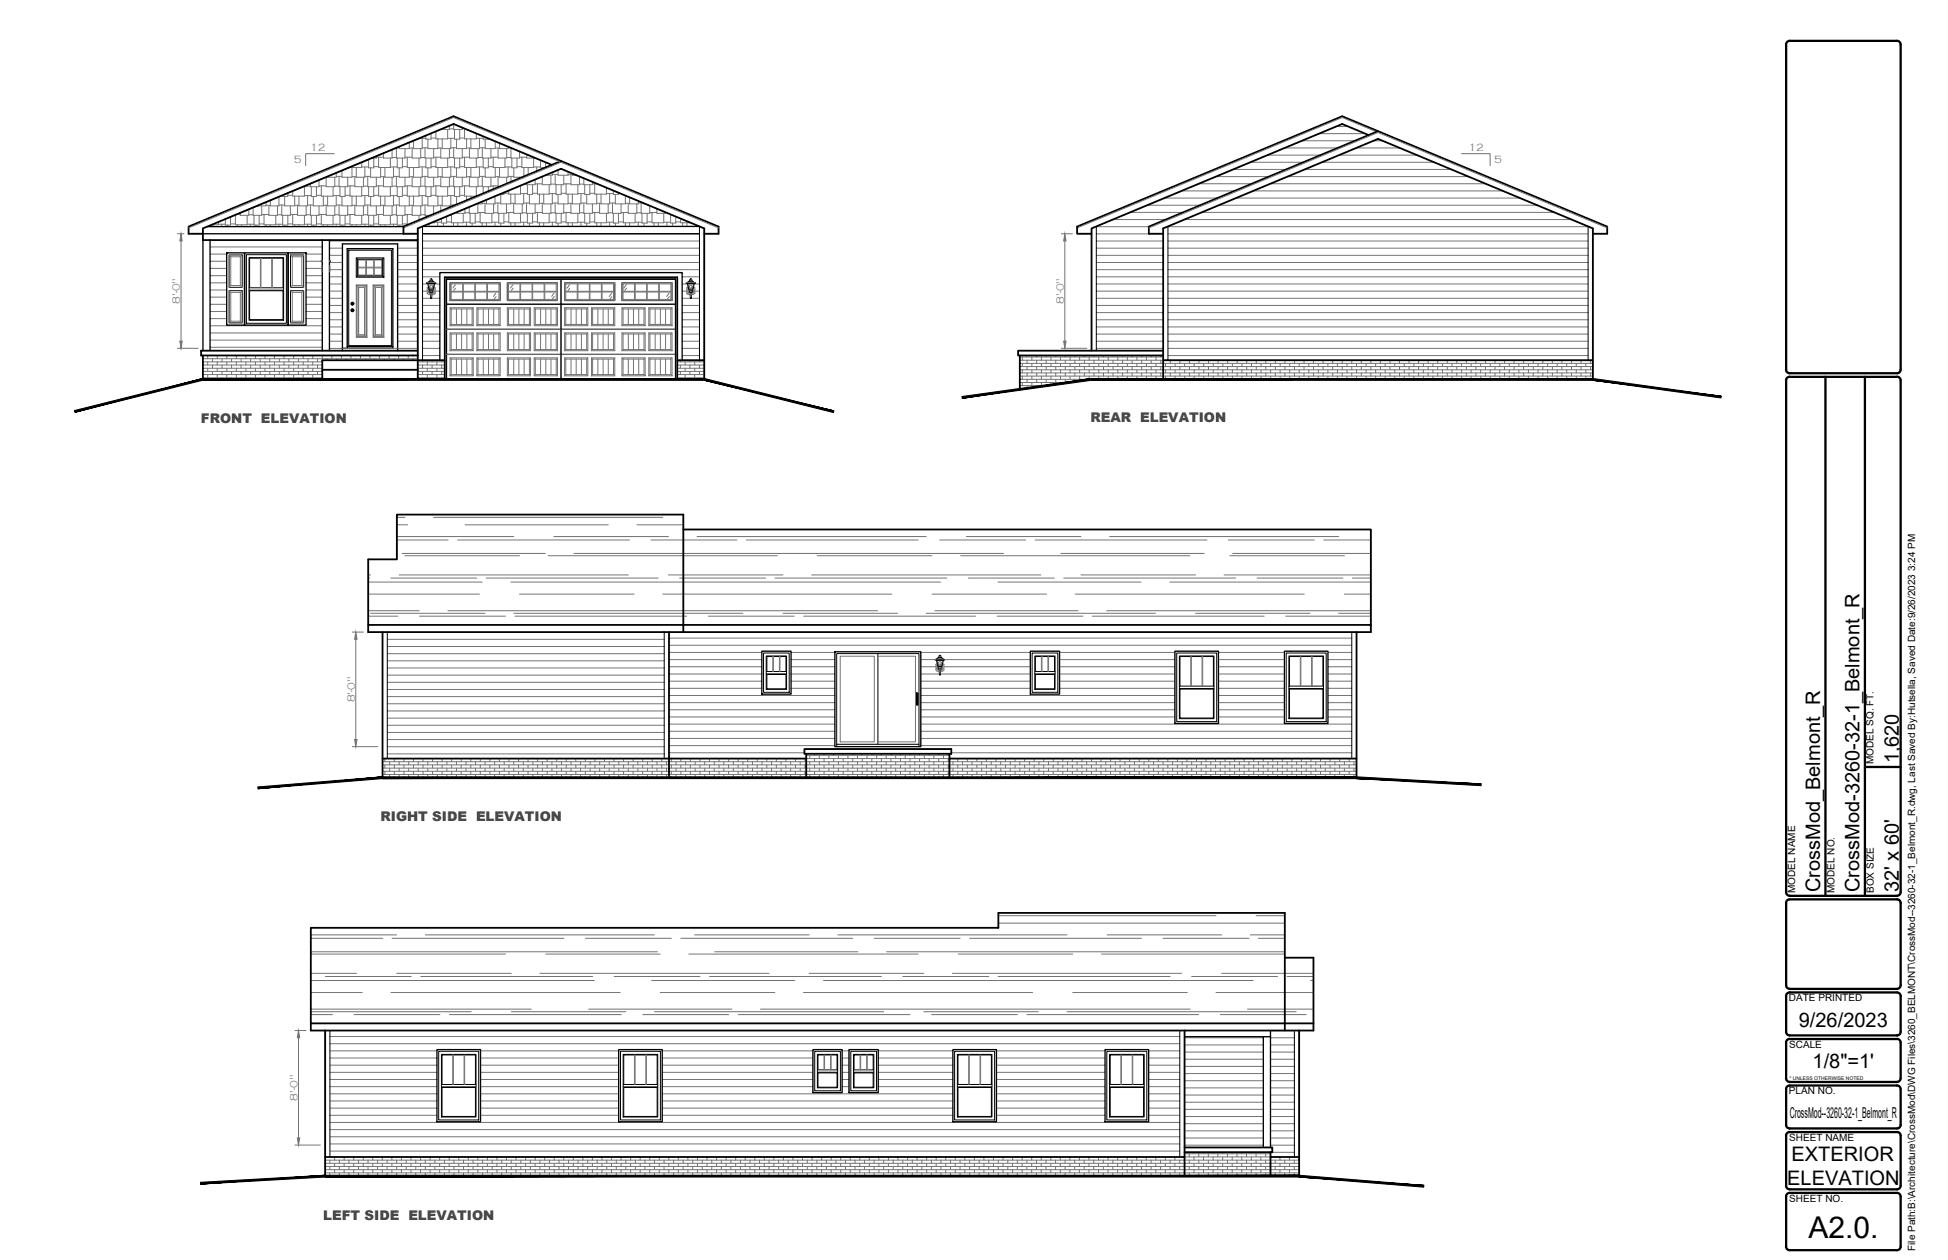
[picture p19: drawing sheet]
<svg xmlns="http://www.w3.org/2000/svg" width="432mm" height="279mm" viewBox="0 0 432 279" stroke-linecap="round" stroke-linejoin="round" font-family="sans-serif">
<defs><g id="words">
<text font-size="6.7" x="400.9" y="274.4">A2.0.</text>
<g font-size="4.4">
<text x="420.9" y="169.3" transform="rotate(-90 420.9 169.3)">1,620</text>
<text x="403.5" y="197.8" transform="rotate(-90 403.5 197.8)">CrossMod_Belmont_R</text>
<text x="412.2" y="197.8" transform="rotate(-90 412.2 197.8)">CrossMod-3260-32-1_Belmont_R</text>
<text x="420.9" y="197.8" transform="rotate(-90 420.9 197.8)">32' x 60'</text>
<text x="398.7" y="227.6">9/26/2023</text>
<text x="401.8" y="236.7">1/8&quot;=1'</text>
<text x="397.1" y="257.5">EXTERIOR</text>
<text x="396.2" y="262.8">ELEVATION</text>
</g>
<text font-size="3.3" x="396.7" y="247.9">CrossMod--3260-32-1_Belmont_R</text>
<g font-size="3" fill="#404040">
<text x="44.5" y="93.8">FRONT ELEVATION</text>
<text x="241.7" y="93.6">REAR ELEVATION</text>
<text x="84.3" y="182.1">RIGHT SIDE ELEVATION</text>
<text x="71.6" y="270.5">LEFT SIDE ELEVATION</text>
</g>
<g font-size="2.4" fill="#737373">
<text x="68.7" y="33.4">12</text>
<text x="325.5" y="33.4">12</text>
<text x="65.2" y="36.2">5</text>
<text x="331.2" y="36.2">5</text>
<text x="39.9" y="67.4" transform="rotate(-90 39.9 67.4)">8'-0&quot;</text>
<text x="235.8" y="67.4" transform="rotate(-90 235.8 67.4)">8'-0&quot;</text>
<text x="78.6" y="155.7" transform="rotate(-90 78.6 155.7)">8'-0&quot;</text>
<text x="65.9" y="244.1" transform="rotate(-90 65.9 244.1)">8'-0&quot;</text>
</g>
<g font-size="2.2">
<text x="415.3" y="169.4" transform="rotate(-90 415.3 169.4)">MODEL SQ. FT.</text>
<text x="397.9" y="198" transform="rotate(-90 397.9 198)">MODEL NAME</text>
<text x="406.6" y="198" transform="rotate(-90 406.6 198)">MODEL NO.</text>
<text x="415.4" y="198" transform="rotate(-90 415.4 198)">BOX SIZE</text>
<text x="396.5" y="222.1">DATE PRINTED</text>
<text x="396.6" y="232.4">SCALE</text>
<text x="396.5" y="242.7">PLAN NO.</text>
<text x="396.6" y="253">SHEET NAME</text>
<text x="396.6" y="266.5">SHEET NO.</text>
<text x="424.5" y="277.4" transform="rotate(-90 424.5 277.4)">File Path:B:\Architecture\CrossMod\DWG Files\3260_BELMONT\CrossMod--3260-32-1_Belmont_R.dwg, Last Saved By:Hutsella, Saved Date:9/26/2023 3:24 PM</text>
</g>
<text font-size="1.1" x="396.7" y="239.5">* UNLESS OTHERWISE NOTED</text>
</g></defs>
<!-- layer: elevation -->
<g fill="none" stroke="#737373" stroke-width=".22">
<path d="M70.7 39.9v1.5h-1.9v-.7M72.3 39.3v2.1h1.9v-2.1M72.5 39.2h.1M74.1 34.1h-6.3v2.6M74.5 38.3v1h-1.9v-.2M74.5 39.1h1.3M75.2 39.1v2.3h1.9v-2.1M78 37.1v2.2h-2.2v-1.5M78 39.2h1M78.7 39.2v2.2h1.9v-2.1M80.2 36v1.1h-2.6M80.2 37h1.5"/>
<path d="M80.9 37v2.3h-1.9v-2.2M80.9 39.1h1.2M81.5 39.1v2.3h1.9v-2.1M82.8 35.1v2.1h-1.1v-1.9M82.8 37h1.1M83.4 34.9h1.6M83.4 34.6v.5h-1M83.9 34.9v2.2h2.6v-2M84.4 37.1v2.2h-2.3v-2.1M84.4 39.2h.9M85 39.2v2.2h1.9v-2.1M86.5 37h1.6"/>
<path d="M86.9 33.2v1.9h-1.9v-1.1M86.9 34.9h1M87.2 37v2.3h-1.9v-2.2M87.2 39.1h1.3M87.9 32.8v2.3h1.9v-2.1M87.9 39.1v2.3h1.9v-2.1M87.9 32.8h.6M88.1 35.1v2.1h1.1v-2.1M89.2 37h1.1M89.8 34.9h1.6M90.3 34.9v2.2h2.6v-2M90.7 31.6v1.4h-2.2v-.5"/>
<path d="M90.7 37.1v2.2h-2.2v-2.1M90.7 32.8h1M90.7 39.2h1M91.4 32.8v2.3h1.9v-2.1M91.4 39.2v2.2h1.9v-2.1M92.9 30.7l-.3 .1M92.9 37h1.5M92.9 30.7h1.5M93.3 34.9h.9M93.6 30.7v2.3h-1.9v-1.8M93.6 37v2.3h-1.9v-2.2M93.6 32.8h1.2"/>
<path d="M93.6 39.1h1.2M94.2 32.8v2.3h1.9v-2.1M94.2 39.1v2.3h1.9v-2.1M94.4 35.1v2.1h1.1v-2.1M95.5 29.6v1.3h-1.1v-.8M95.5 30.6h1.1M95.5 37h1.1M96.1 34.9h1.6M96.6 34.9v2.2h2.6v-2M97.1 30.8v2.2h-2.3v-2.1M97.1 37.1v2.2h-2.3v-2.1M97.1 32.8h.9"/>
<path d="M97.1 39.2h.9M97.7 32.8v2.3h1.9v-2.1M97.7 39.2v2.2h1.9v-2.1M97.7 28.7h.1M99.2 28.7v2.1h-2.6v-1.7M99.2 30.7h1.6M99.2 37h1.6M99.6 27.9v.8h-1.9M99.6 28.6h1M99.6 34.9h1M99.9 30.7v2.3h-1.9v-2.2M99.9 37v2.3h-1.9v-2.2"/>
<path d="M99.9 32.8h1.3M99.9 39.1h1.3M100.6 27.5v1.2h1.9v-.4M100.6 32.8v2.3h1.9v-2.1M100.6 39.1v2.3h1.9v-2.1M100.8 28.7v2.2h1.1v-2.2M100.8 35.1v2.1h1.1v-2.1M101.9 30.6h1.1M101.9 37h1.1M102.5 34.9h1.6M102.5 28.5h.5v2.3h2.6v-1.2M103 34.9v2.2h2.6v-2"/>
<path d="M103.4 30.8v2.2h-2.2v-2.1M103.4 37.1v2.2h-2.2v-2.1M103.4 32.8h1M103.4 39.2h1M104.1 32.8v2.3h1.9v-2.1M104.1 39.2v2.2h1.9v-2.1M105.6 30.7h1.5M105.6 37h1.5M106 34.9h.9M106.3 30.7v2.3h-1.9v-2.2M106.3 37v2.3h-1.9v-2.2M106.3 32.8h1.2"/>
<path d="M106.3 39.1h1.2M106.9 32.8v2.3h1.9v-2.1M106.9 39.1v2.3h1.9v-2.1M107.1 30.2v.7h1.1v-.2M107.1 35.1v2.1h1.1v-2.1M107.5 30.9v2.1h2.3v-1.7M108.2 37h1.1M108.8 34.9h1.6M109.3 34.9v2.2h2.6v-2M109.8 37.1v2.2h-2.3v-2.1M109.8 32.8h.9M109.8 39.2h.9"/>
<path d="M110.4 32.8v2.3h1.9v-2.1M110.4 39.2v2.2h.3M110.7 31.8v1.2h1.9v-.5M111.9 37h1.6M112.3 34.9h1M112.3 39.3v1.4M112.6 37v2.3h-1.9v-2.2M112.6 32.8h.6M112.6 39.1h1.3M113.3 32.8v2.3h1.9v-1.5M113.3 39.1v1.2M113.5 35.1v2.1h1.1v-2.1"/>
<path d="M113.9 37.2v2.1h1.8M114.6 37h1.1M115.2 34.9h1.6M115.2 39.3v.2M115.7 34.9v2.2h2.6v-2M116.1 37.1v2M116.8 34.2v.9h1.9M117.1 37.1v1.6M118.3 37h1.5M118.6 39.8v1.2h-1.9v-.4M119 37v.9M119.8 35.5v1.7h1"/>
<path d="M120.2 37.2v.2M120.9 37h.5M120.9 36v1.1M122 36.4v.3M122.1 38.9v2.1h-1.9v-1.8M122.4 38.2v.7h-1.5M122.4 38.7h1.3M123.1 38.7v2.3h1.9v-2.1M123.7 37.7v1.2h2.2v-.8M125.9 38.7h1M126.6 38.7v2.3h1.9v-1.9M126.9 38.5v.4h.9"/>
<path d="M129.4 39.5v1.5h1.9v-.7M324 34.1h6.3v2.6M39.3 51.8h1.4M40.1 53.4v22.2M46.3 50.1v.1M47.2 49.8v.4M48.4 49.2v.6h-1.5M48.4 49.7h1.6M49.1 49.7v.5M50.4 49.9v.3M50.8 56.5l.4 .4M51.1 48.1v1.8h-1.1v-1.3"/>
<path d="M51.1 49.7h1.1M51.2 56.9h2.1v6.4h-2.1zM52.2 47.6v2.2h2.6v-2M52.4 47.6h.9M52.6 49.8v.4M53.6 49.8v.4M53.7 56.5l-.4 .4M54.8 49.7h1.5M55.2 46.4v1.4h-1.9v-.6M55.2 47.6h.9M55.5 49.7v.5M56.3 47.8v2.1h1.1v-2.1"/>
<path d="M56.7 49.9v.3M57.4 49.7h1.1M58 47.6h1.6M58 45.7v2.1h-1.9v-1.8M58.5 47.6v2.2h2.6v-2M59 44.8v.9h-2M59 45.5h.9M59 49.8v.4M59.6 45.5v2.3h1.9v-2.1M59.9 49.8v.4M61.1 49.7h1.6M61.5 47.6h1"/>
<path d="M61.8 43.6v2.1h-1.9v-1.3M61.8 45.5h1.3M61.8 49.7v.5M62.5 45.5v2.3h1.9v-2.1M62.5 43.4h.2M62.7 47.8v2.1h1.1v-2.1M63.1 49.9v.3M63.8 42.8v.8h-1.1v-.3M63.8 43.3h1.1M63.8 49.7h1.1M64.4 47.6h1.6M64.4 56.5l.4 .4"/>
<path d="M64.8 56.9h2.1v6.4h-2.1zM64.9 47.6v2.2h2.6v-2M65.3 43.5v2.2h-2.2v-2.1M65.3 45.5h1M65.3 49.8v.4M66 45.5v2.3h1.9v-2.1M66.3 49.8v.4M67.3 56.5l-.4 .4M67.5 41.4v2.1h-2.6v-1.1M67.5 43.4h1.5M67.5 49.7h1.5M67.9 41.1v.3h-.7"/>
<path d="M67.9 41.3h.9M67.9 47.6h.9M68.2 43.4v2.3h-1.9v-2.2M68.2 45.5h1.2M68.2 49.7v.5M68.8 45.5v2.3h1.9v-2.1M69 41.4v2.2h1.1v-2.2M69 47.8v2.1h1.1v-2.1M69.4 49.9v.3M70.1 43.3h1.1M70.1 49.7h1.1M70.7 41.2h1.6"/>
<path d="M70.7 47.6h1.6M71.2 41.2v2.3h2.6v-2.1M71.2 47.6v2.2h2.6v-2M71.3 57.9h.1M71.3 59l.1 1.3M71.4 57.9h.1M71.4 59h-.1M71.7 43.5v2.2h-2.3v-2.1M71.7 45.5h.9M71.7 49.8v.4M72.3 45.5v2.3h1.9v-2.1M72.6 49.8v.4"/>
<path d="M73 59h.1M73 57.9h.2M73 57.9h.1M73.1 59v1.2M73.8 43.4h1.6M73.8 49.7h1.6M74.2 41.3h1M74.2 47.6h1M74.5 43.4v2.3h-1.9v-2.2M74.5 45.5h1.3M74.5 49.7v.5M75.2 45.5v2.3h1.9v-2.1"/>
<path d="M75.4 41.4v2.2h1.1v-2.2M75.4 47.8v2.1h1.1v-2.1M75.8 49.9v.3M76.5 43.3h1.1M76.5 49.7h1.1M77.1 41.2h1.6M77.1 47.6h1.6M77.6 41.2v2.3h2.6v-2.1M77.6 47.6v2.2h2.6v-2M78 43.5v2.2h-2.2v-2.1M78 45.5h1M78 49.8v.4"/>
<path d="M78.7 45.5v2.3h1.9v-2.1M79 49.8v.4M79.4 59.4h1.7v1.6h-1.7zM79.4 57.7h1.7v1.5h-1.7zM80.2 43.4h1.5M80.2 49.7h1.5M80.6 41.3h.9M80.6 47.6h.9M80.9 43.4v2.3h-1.9v-2.2M80.9 45.5h1.2M80.9 49.7v.5M81.2 57.7h1.6v1.5h-1.6z"/>
<path d="M81.2 59.4h1.6v1.6h-1.6zM81.5 45.5v2.3h1.9v-2.1M81.7 41.4v2.2h1.1v-2.2M81.7 47.8v2.1h1.1v-2.1M82.1 49.9v.3M82.8 43.3h1.1M82.8 49.7h1.1M83 57.7h1.6v1.5h-1.6zM83 59.4h1.6v1.6h-1.6zM83.4 41.2h1.6M83.4 47.6h1.6M83.9 41.2v2.3h2.6v-2.1"/>
<path d="M83.9 47.6v2.2h2.6v-2M84.4 43.5v2.2h-2.3v-2.1M84.4 45.5h.9M84.4 49.8v.4M85 45.5v2.3h1.9v-2.1M85.3 49.8v.4M86.5 43.4h1.6M86.5 49.7h1.6M86.9 41.3h1M86.9 47.6h1M87.2 43.4v2.3h-1.9v-2.2M87.2 45.5h1.3"/>
<path d="M87.2 49.7v.5M87.9 45.5v2.3h1.9v-2.1M88.1 41.4v2.2h1.1v-2.2M88.1 47.8v2.1h1.1v-2.1M88.5 49.9v.3M89.2 43.3h1.1M89.2 49.7h1.1M89.8 41.2h1.6M89.8 47.6h1.6M90.3 41.2v2.3h2.6v-2.1M90.3 47.6v2.2h.1M90.7 43.5v2.2h-2.2v-2.1"/>
<path d="M90.7 45.5h1M91.4 45.5v2.3h1.9v-2.1M92.9 43.4h1.5M92.9 47.8v1M93.3 41.3h.9M93.3 47.6h.9M93.6 43.4v2.3h-1.9v-2.2M93.6 45.5h1.2M94.2 50v.2M94.2 45.5v2.3h1.3M94.4 41.4v2.2h1.1v-2.2M94.4 47.8v.4"/>
<path d="M95.1 49.6v.6M95.5 43.3h1.1M96.1 41.2h1.6M96.1 45.7v1.8M96.3 49.1v.3h-.7M96.3 49.3h1.6M96.6 41.2v2.3h2.6v-2.1M97 49.3v.9M97.1 43.5v2.2h-2.3v-2.1M97.1 45.5h.9M97.7 45.5v1.3M98.3 49.5v.7"/>
<path d="M99 48v1.5h-1.1v-1M99 49.2h1.1M99.2 43.4h1.6M99.6 41.3h1M99.6 45.7v.3M99.9 43.4v2.3h-1.9v-2.2M99.9 45.5h1M100.5 49.4v.8M100.6 45.5v.1M100.8 41.4v2.2h1.1v-2.2M101.2 43.6v1.7M101.5 49.4v.8"/>
<path d="M101.9 43.3h1.1M102.5 41.2h1.6M102.7 47.3v2.1h-2.6v-1.9M102.7 49.3h1.5M103 41.2v2.3h2.6v-2.1M103.1 46.3v1h-1.9l-.1-.2M103.1 47.2h.9M103.4 49.3v.9M103.4 43.5v.9M104.2 47.3v2.2h1.1v-2.2M104.4 43.5v.5M104.6 49.5v.7"/>
<path d="M105.3 49.2h1.1M105.6 43.4h.4M105.9 47.1h1.6M105.9 45.2v2.1h-1.9v-1.4M106 41.3h.9M106.4 47.1v2.3h2.6v-2.1M106.9 44.7v.5h-1.2M106.9 49.4v.8M106.9 45.1h.9M107.1 41.4v1.5M107.5 45.1v2.2h1.9v-2.1M107.8 49.4v.8"/>
<path d="M108.2 41.4v1M108.8 41.2h1.6M109 49.3h1.6M109.3 41.2v.8M109.4 47.2h1M109.7 43.5v1.7h-1.9v-.9M109.7 45h1.3M109.7 49.3v.9M110.4 45v2.3h1.9v-2.1M110.6 47.3v2.2h1.1v-2.2M111 49.5v.7M111.7 42.7v.4h-1"/>
<path d="M111.7 42.9h1.1M111.7 49.2h1.1M112.3 47.1h1.6M112.8 47.1v2.3h2.6v-2.1M113.2 43.1v2.1h-2.2v-2.1M113.2 45.1h1M113.2 49.4v.8M113.9 45.1v2.2h1.9v-2.1M114.2 49.4v.8M115.4 41.2v1.9h-2.6v-.9M115.4 42.9h1.5M115.4 49.3h1.5"/>
<path d="M115.8 47.2h.9M116.1 42.9v2.3h-1.9v-2.1M116.1 49.3v.9M116.1 45h1.2M116.2 40.8h.5M116.7 45v2.3h1.9v-2.1M116.9 41v2.1h1.1v-2.1M116.9 47.3v2.2h1.1v-2.2M117.3 49.5v.7M118 42.9h1.1M118 49.2h1.1M118.6 40.8h1.6"/>
<path d="M118.6 47.1h1.6M119.1 40.8v2.3h2.6v-2.1M119.1 47.1v2.3h2.6v-2.1M119.6 43.1v2.1h-2.3v-2.1M119.6 45.1h.9M119.6 49.4v.8M120.2 45.1v2.2h1.9v-2.1M120.5 49.4v.8M121.7 42.9h1.6M121.7 49.3h1.6M122.1 40.8h1M122.1 47.2h1"/>
<path d="M122.4 42.9v2.3h-1.9v-2.1M122.4 45h1.3M122.4 49.3v.9M123.1 45v2.3h1.9v-2.1M123.3 41v2.1h1.1v-2.1M123.3 47.3v2.2h1.1v-2.2M123.7 49.5v.7M124.4 42.9h1.1M124.4 49.2h1.1M125 40.8h1.6M125 47.1h1.6M125.5 40.8v2.3h2.6v-2.1"/>
<path d="M125.5 47.1v2.3h2.6v-2.1M125.9 43.1v2.1h-2.2v-2.1M125.9 45.1h1M125.9 49.4v.8M126.6 45.1v2.2h1.9v-2.1M126.9 49.4v.8M128.1 42.9h1.5M128.1 49.3h1.5M128.5 40.8h.9M128.5 47.2h.9M128.8 42.9v2.3h-1.9v-2.1M128.8 45h1.2"/>
<path d="M128.8 49.3v.9M129.4 45v2.3h1.9v-2.1M129.6 41v2.1h1.1v-2.1M129.6 47.3v2.2h1.1v-2.2M130 49.5v.7M130.7 42.9h1.1M130.7 49.2h1.1M131.3 40.8h1.1M131.3 47.1h1.6M131.8 40.8v2.3h2.6v-1.5M131.8 47.1v2.3h2.6v-2.1M132.3 43.1v2.1h-2.3v-2.1"/>
<path d="M132.3 45.1h.9M132.3 49.4v.8M132.9 45.1v2.2h1.9v-2.1M133.2 49.4v.8M134.4 42.9h1.6M134.4 49.3h1.6M134.8 47.2h1M135.1 42.9v2.3h-1.9v-2.1M135.1 45h1.3M135.1 49.3v.9M135.8 45v2.3h1.9v-2.1M136 42.2v.9h1.1v-.4"/>
<path d="M136 47.3v2.2h1.1v-2.2M136.4 43.1v2.1h2.2v-1.8M136.4 49.5v.7M137.1 42.9h.3M137.1 49.2h1.1M137.7 47.1h1.6M138.2 47.1v2.3h2.6v-2.1M138.6 45.1h1M138.6 49.4v.8M139.3 45.1v2.2h1.9v-2.1M139.6 43.8v1.4h1.9v-.6M139.6 49.4v.8"/>
<path d="M140.8 49.3h1.5M141.2 47.2h.9M141.5 45h1.1M141.5 49.3v.9M142.1 45v2.3h1.9v-1.7M142.3 47.3v2.2h1.1v-2.2M142.7 45.1v.1h.3M142.7 49.5v.7M143.4 49.2h1.1M144 47.1h1.6M144.5 47.1v2.3h2.6v-2.1M145 49.4v.8"/>
<path d="M145.6 46.3v1h1.9v-.2M145.9 49.4v.8M147.1 49.3h1.6M147.5 47.2h.3M147.8 49.3v.9M148.7 47.5v2h1.1v-1.5M149.1 49.5v.7M149.8 49.2h1.1M150.9 48.5v.9h2.2M151.3 49.4v.8M152.3 49.4v.8M154.2 49.8v.4"/>
<path d="M39.3 77.2h4.6M50.8 64.5l.4 .3M51.2 64.8h2.1v6.4h-2.1zM51.2 63.3l-.4 .4M51.2 71.2l-.4 .4M53.3 63.3l.4 .4M53.3 71.2l.4 .4M53.7 64.5l-.4 .3M64.4 64.5l.4 .3M64.8 64.8h2.1v6.4h-2.1zM64.8 63.3l-.4 .4M64.8 71.2l-.4 .4"/>
<path d="M66.9 63.3l.4 .4M66.9 71.2l.4 .4M67.3 64.5l-.4 .3M73.1 60.2l-.1 .1M75.9 77.2h12.2M79 63.2h2.3v11.6h-2.3zM79 63.2l.5 .5M79.1 63.3h2.1v11.4h-2.1zM79.1 63.4h2.1v11.2h-2.1zM79.5 63.7h1.4v10.6h-1.4zM79.5 63.7h1.3v10.6h-1.3zM79.5 74.3l-.5 .5"/>
<path d="M80.8 74.3l.5 .5M81.3 63.2l-.5 .5M82.7 63.2h2.4v11.6h-2.4zM82.7 63.2l.5 .5M82.8 63.3h2.1v11.4h-2.1zM82.9 63.4h2v11.2h-2zM83.2 63.7h1.4v10.6h-1.4zM83.2 74.3l-.5 .5M84.6 74.3l.5 .5M85.1 63.2l-.5 .5M99 78.6h50.8M99 73h50.8"/>
<path d="M99.8 79.4h5.1v3.9h-5.1zM99.8 73.8h5.1v4h-5.1zM99.8 68.2h5.1v4h-5.1zM99.8 62.7h11.1v4h-11.1zM99.8 79.4l.2 .2M99.8 73.8l.2 .3M99.8 68.2l.2 .3M99.8 62.7l.2 .2M100 79.6h4.6v3.5h-4.6zM100 74.1h4.6v3.4h-4.6zM100 68.5h4.6v3.4h-4.6zM100 62.9h10.6v3.5h-10.6z"/>
<path d="M100 77.5l-.2 .3M100 71.9l-.2 .3M100 66.4l-.2 .3M100 64.7h2.6v1.7M100.9 63.1l-.5 .8M101 63.9l-.4 .5M101.2 68.5v3.4M101.2 74.1v3.4M101.2 79.6v3.5M102.3 68.5v3.4M102.3 74.1v3.4M102.3 79.6v3.5"/>
<path d="M102.6 62.9v1.7h-2.6M102.7 62.9v1.7h2.5v-1.7M102.7 66.4v-1.7h2.5v1.7M103.5 68.5v3.4M103.5 74.1v3.4M103.5 79.6v3.5M104.6 77.5l.3 .3M104.6 71.9l.3 .3M104.9 79.4l-.3 .2M104.9 73.8l-.3 .3M104.9 68.2l-.3 .3M105.4 62.9v1.7h2.5v-1.7"/>
<path d="M105.4 66.4v-1.7h2.5v1.7M105.7 79.4h5.2v3.9h-5.2zM105.7 73.8h5.2v4h-5.2zM105.7 68.2h5.2v4h-5.2zM105.7 79.4l.3 .2M105.7 73.8l.3 .3M105.7 68.2l.3 .3M106 79.6h4.6v3.5h-4.6zM106 74.1h4.6v3.4h-4.6zM106 68.5h4.6v3.4h-4.6zM106 77.5l-.3 .3M106 71.9l-.3 .3"/>
<path d="M107.1 68.5v3.4M107.1 74.1v3.4M107.1 79.6v3.5M108.1 62.9v1.7h2.5M108.3 68.5v3.4M108.3 74.1v3.4M108.3 79.6v3.5M109.4 68.5v3.4M109.4 74.1v3.4M109.4 79.6v3.5M109.9 65l-.5 .7M110 65.8l-.4 .5"/>
<path d="M110.6 77.5l.3 .3M110.6 71.9l.3 .3M110.6 66.4l.3 .3M110.6 64.7h-2.5v1.7M110.9 79.4l-.3 .2M110.9 73.8l-.3 .3M110.9 68.2l-.3 .3M110.9 62.7l-.3 .2M112.5 79.4h5.1v3.9h-5.1zM112.5 73.8h5.1v4h-5.1zM112.5 68.2h5.1v4h-5.1zM112.5 62.7h11.1v4h-11.1z"/>
<path d="M112.5 79.4l.2 .2M112.5 73.8l.2 .3M112.5 68.2l.2 .3M112.5 62.7l.2 .2M112.7 79.6h4.6v3.5h-4.6zM112.7 74.1h4.6v3.4h-4.6zM112.7 68.5h4.6v3.4h-4.6zM112.7 62.9h10.6v3.5h-10.6zM112.7 77.5l-.2 .3M112.7 66.4l-.2 .3M112.7 71.9l-.2 .3M112.7 64.7h2.6v1.7"/>
<path d="M113.7 63.1l-.5 .8M113.7 63.9l-.4 .5M113.9 68.5v3.4M113.9 74.1v3.4M113.9 79.6v3.5M115 68.5v3.4M115 74.1v3.4M115 79.6v3.5M115.3 62.9v1.7h-2.6M115.4 62.9v1.7h2.5v-1.7M115.4 66.4v-1.7h2.5v1.7M116.2 68.5v3.4"/>
<path d="M116.2 74.1v3.4M116.2 79.6v3.5M117.3 77.5l.3 .3M117.3 71.9l.3 .3M117.6 79.4l-.3 .2M117.6 73.8l-.3 .3M117.6 68.2l-.3 .3M118.1 66.4v-1.7h2.5v1.7M118.1 62.9v1.7h2.5v-1.7M118.4 79.4h5.2v3.9h-5.2zM118.4 73.8h5.2v4h-5.2zM118.4 68.2h5.2v4h-5.2z"/>
<path d="M118.4 79.4l.3 .2M118.4 73.8l.3 .3M118.4 68.2l.3 .3M118.7 79.6h4.6v3.5h-4.6zM118.7 74.1h4.6v3.4h-4.6zM118.7 68.5h4.6v3.4h-4.6zM118.7 77.5l-.3 .3M118.7 71.9l-.3 .3M119.8 68.5v3.4M119.8 74.1v3.4M119.8 79.6v3.5M120.8 62.9v1.7h2.5"/>
<path d="M121 68.5v3.4M121 74.1v3.4M121 79.6v3.5M122.1 68.5v3.4M122.1 74.1v3.4M122.1 79.6v3.5M122.8 65l-.5 .7M122.9 65.7l-.5 .6M123.3 77.5l.3 .3M123.3 71.9l.3 .3M123.3 64.7h-2.5v1.7M123.3 66.4l.3 .3"/>
<path d="M123.6 79.4l-.3 .2M123.6 73.8l-.3 .3M123.6 68.2l-.3 .3M123.6 62.7l-.3 .2M125.2 79.4h5.1v3.9h-5.1zM125.2 73.8h5.1v4h-5.1zM125.2 68.2h5.1v4h-5.1zM125.2 62.7h11.1v4h-11.1zM125.2 79.4l.2 .2M125.2 73.8l.2 .3M125.2 68.2l.2 .3M125.2 62.7l.2 .2"/>
<path d="M125.4 79.6h4.6v3.5h-4.6zM125.4 74.1h4.6v3.4h-4.6zM125.4 68.5h4.6v3.4h-4.6zM125.4 62.9h10.6v3.5h-10.6zM125.4 77.5l-.2 .3M125.4 66.4l-.2 .3M125.4 71.9l-.2 .3M125.4 64.7h2.6v1.7M126.2 63.1l-.5 .8M126.3 63.9l-.4 .5M126.6 68.5v3.4M126.6 74.1v3.4"/>
<path d="M126.6 79.6v3.5M127.7 68.5v3.4M127.7 74.1v3.4M127.7 79.6v3.5M128 62.9v1.7h-2.6M128.1 66.4v-1.7h2.5v1.7M128.1 62.9v1.7h2.5v-1.7M128.9 68.5v3.4M128.9 74.1v3.4M128.9 79.6v3.5M130 77.5l.3 .3M130 71.9l.3 .3"/>
<path d="M130.3 79.4l-.3 .2M130.3 73.8l-.3 .3M130.3 68.2l-.3 .3M130.8 66.4v-1.7h2.5v1.7M130.8 62.9v1.7h2.5v-1.7M131.1 79.4h5.2v3.9h-5.2zM131.1 73.8h5.2v4h-5.2zM131.1 68.2h5.2v4h-5.2zM131.1 79.4l.3 .2M131.1 73.8l.3 .3M131.1 68.2l.3 .3M131.4 79.6h4.6v3.5h-4.6z"/>
<path d="M131.4 74.1h4.6v3.4h-4.6zM131.4 68.5h4.6v3.4h-4.6zM131.4 77.5l-.3 .3M131.4 71.9l-.3 .3M132.5 68.5v3.4M132.5 74.1v3.4M132.5 79.6v3.5M133.5 62.9v1.7h2.5M133.7 68.5v3.4M133.7 74.1v3.4M133.7 79.6v3.5M134.8 68.5v3.4"/>
<path d="M134.8 74.1v3.4M134.8 79.6v3.5M135.6 65l-.6 .8M135.6 65.8l-.4 .5M136 71.9l.3 .3M136 77.5l.3 .3M136 64.7h-2.5v1.7M136 66.4l.3 .3M136.3 79.4l-.3 .2M136.3 73.8l-.3 .3M136.3 68.2l-.3 .3M136.3 62.7l-.3 .2"/>
<path d="M137.9 79.4h5.1v3.9h-5.1zM137.9 73.8h5.1v4h-5.1zM137.9 68.2h5.1v4h-5.1zM137.9 62.7h11.1v4h-11.1zM137.9 79.4l.2 .2M137.9 73.8l.2 .3M137.9 68.2l.2 .3M137.9 62.7l.2 .2M138.1 79.6h4.6v3.5h-4.6zM138.1 74.1h4.6v3.4h-4.6zM138.1 68.5h4.6v3.4h-4.6zM138.1 62.9h10.6v3.5h-10.6z"/>
<path d="M138.1 77.5l-.2 .3M138.1 71.9l-.2 .3M138.1 66.4l-.2 .3M138.1 64.7h2.6v1.7M138.8 63.1l-.5 .8M138.9 63.9l-.4 .5M139.3 68.5v3.4M139.3 74.1v3.4M139.3 79.6v3.5M140.4 68.5v3.4M140.4 74.1v3.4M140.4 79.6v3.5"/>
<path d="M140.7 62.9v1.7h-2.6M140.8 66.4v-1.7h2.5v1.7M140.8 62.9v1.7h2.5v-1.7M141.6 68.5v3.4M141.6 74.1v3.4M141.6 79.6v3.5M142.7 77.5l.3 .3M142.7 71.9l.3 .3M143 79.4l-.3 .2M143 73.8l-.3 .3M143 68.2l-.3 .3M143.5 62.9v1.7h2.5v-1.7"/>
<path d="M143.5 66.4v-1.7h2.5v1.7M143.8 79.4h5.2v3.9h-5.2zM143.8 73.8h5.2v4h-5.2zM143.8 68.2h5.2v4h-5.2zM143.8 79.4l.3 .2M143.8 73.8l.3 .3M143.8 68.2l.3 .3M144.1 79.6h4.6v3.5h-4.6zM144.1 74.1h4.6v3.4h-4.6zM144.1 68.5h4.6v3.4h-4.6zM144.1 77.5l-.3 .3M144.1 71.9l-.3 .3"/>
<path d="M145.2 68.5v3.4M145.2 74.1v3.4M145.2 79.6v3.5M146.2 62.9v1.7h2.5M146.4 68.5v3.4M146.4 74.1v3.4M146.4 79.6v3.5M147.5 68.5v3.4M147.5 74.1v3.4M147.5 79.6v3.5M148.3 65l-.5 .7M148.4 65.8l-.4 .5"/>
<path d="M148.7 77.5l.3 .3M148.7 71.9l.3 .3M148.7 64.7h-2.5v1.7M148.7 66.4l.3 .3M149 79.4l-.3 .2M149 73.8l-.3 .3M149 68.2l-.3 .3M149 62.7l-.3 .2M100 83.1l-.2 .2M104.6 83.1l.3 .2M106 83.1l-.3 .2M110.6 83.1l.3 .2"/>
<path d="M112.7 83.1l-.2 .2M117.3 83.1l.3 .2M118.7 83.1l-.3 .2M123.3 83.1l.3 .2M125.4 83.1l-.2 .2M130 83.1l.3 .2M131.4 83.1l-.3 .2M136 83.1l.3 .2M138.1 83.1l-.2 .2M142.7 83.1l.3 .2M144.1 83.1l-.3 .2M148.7 83.1l.3 .2"/>
<path d="M88 116.4h2.4M88 119.7h11.3M88 114.7h1.7M88 119h25.9M96.1 114.7h50.8M101.4 119.7h38.1M103.1 116.4h31.7M122.8 119h25.4M141.2 116.4h10.3M144.3 119.7h19M154.5 119h50.8M165.4 119.7h38.1"/>
<path d="M208.3 119.7h19.1M214.2 119h25.4M229.4 119.7h38.1M246 119h50.7M272.3 119.7h19M293.4 119.7h10.5M81.6 129.1h25.3M81.6 135.4h11.3M81.6 128.2h.3M81.6 136.6h6.6M81.6 127.5h.5M81.6 131.7h24.7"/>
<path d="M82.1 136h25.4M86.6 128.2h19.1M88.5 127.5h50.8M89.1 122.7h31.8M89.7 123.2h25.4M93 136.6h19M99.3 135.4h95.2M107.8 128.2h38.1M113.2 129.1h95.3M113.9 136h50.8M114.1 136.6h38.1M115.1 131.7h25.4"/>
<path d="M121.5 123.2h50.8M127.2 122.7h95.3M146.9 131.7h50.8M148.2 127.5h25.4M150.6 128.2h19.1M157 136.6h19M171.8 128.2h38.1M173.6 136h25.4M178.1 136.6h38.1M179.9 127.5h50.8M181.2 123.2h25.4M205.3 136h50.8"/>
<path d="M206.6 131.7h25.4M207.2 135.4h31.8M212.9 123.2h50.8M214.7 128.2h19M221 136.6h19.1M221.2 129.1h31.7M235.2 122.7h31.7M235.8 128.2h38.1M238.3 131.7h50.8M239.6 127.5h25.4M242.1 136.6h38.1M245.3 135.4h58.6"/>
<path d="M259.3 129.1h44.6M265 136h25.4M271.3 127.5h32.6M272.6 123.2h25.4M273.2 122.7h30.7M278.6 128.2h19.1M285 136.6h18.9M296.7 136h7.2M298 131.7h5.9M299.8 128.2h4.1M186.2 145.5h7.6v19h-7.6zM194.6 145.5h8.3v19h-8.3z"/>
<path d="M68.9 217.4h62.8M68.9 215.8h10.1M68.9 211.1h76.8M68.9 208.1h15.9M68.9 207.3h19M68.9 211.6h43.2M72.1 216.5h19.1M86.9 208.1h38.1M87.9 215.8h25.4M93.3 216.5h38.1M94.3 207.3h50.8M119.7 215.8h50.8"/>
<path d="M120.9 211.6h25.4M129.8 208.1h19M136.1 216.5h19.1M144.4 217.4h31.8M150.9 208.1h38.1M152.7 211.6h50.8M154 207.3h25.4M157.3 216.5h38.1M158.4 211.1h31.8M179.4 215.8h25.4M182.5 217.4h95.3M185.7 207.3h50.8"/>
<path d="M193.8 208.1h19M196.5 211.1h88.3M200.1 216.5h19.1M211.1 215.8h50.8M212.4 211.6h25.4M214.9 208.1h38.1M221.3 216.5h38.1M221.3 204.7h63.5M221.3 203.1h48.2M244.1 211.6h40.7M245.4 207.3h25.4M257.8 208.1h19"/>
<path d="M264.1 216.5h19.1M270.8 215.8h20.3M277.2 207.3h7.6M278.4 203.1h6.4M278.9 208.1h5.9M285.3 216.5h5.8M290.5 217.4h.6M68.9 223.8h48.9M68.9 225h4.8M68.9 220.1h11.4M68.9 224.3h35.5M78.5 225h19"/>
<path d="M86.7 220.1h50.8M99.6 225h38.1M113.3 224.3h25.4M130.5 223.8h31.7M142.5 225h19M145.1 224.3h50.8M146.3 220.1h25.4M163.6 225h38.1M168.6 223.8h95.2M178.1 220.1h50.8M204.8 224.3h25.4M206.5 225h19"/>
<path d="M227.6 225h38.1M236.5 224.3h50.8M237.8 220.1h25.4M269.5 220.1h21.6M270.5 225h19M276.5 223.8h14.6"/>
</g>
<!-- layer: ELEV4 -->
<g fill="none" stroke="#000" stroke-width=".4">
<path d="M122.3 36.6l-21.8-9.1-55.5 23.2v2.5h47.6M124.4 35.7l-35 14.5v1.6h3.2M303.4 30l-5.9-2.5-55.5 23.2v27.1M305.5 29.1l-50.8 21.1v1.6h3.1M45 51.8h-3.2v-1.6l58.7-24.4 58.8 24.4v1.6h-3.2M242 51.8h-3.2v-1.6l58.7-24.4 58.8 24.4v1.6h-3.2M45 78.8v5.3M92.6 77.8h-48v1h48M98.6 79.9h-27.2v4.2h21.2v-33.4l31.8-13.3 31.7 13.3v33.4M150.2 79.9h5.9M226.1 78.8v7.5M257.8 77.8h-32.1v1h32.1"/>
<path d="M257.8 79.9h95.3M71.4 82h21.2M257.8 84.2v-33.5l47.7-19.9 47.6 19.9v33.5M305.5 84.1h21.1M151.5 117.4h152.4v22.8h-222.3v-16.2h6.4v-9.9h63.5v26.1M81.6 138.6h222.3M84.8 140.2v32.2M148.3 140.2v32.2M300.7 140.2v32.2M84.8 168.2h93.9M178.3 166.1h32.6v1.1h-32.6zM178.7 167.2v5.2"/>
<path d="M210.5 167.2v5.2M210.5 168.2h90.2M284.8 212.4h6.3v16.1h-222.2v-22.8h152.4v-3.3h63.5v26.1M68.9 226.9h222.2M72.1 228.5v32.3M262.6 228.5v32.3M288 228.5v32.3M72.1 256.6h190.5M262.6 254.4h19.4v1.1h-19.4M281.6 256.6h6.4M281.6 255.5v5.3"/>
</g>
<!-- layer: ELEV1 -->
<g fill="none" stroke="#737373" stroke-width=".22">
<path d="M269.5 39.2h11.8M273.3 37.6h11.8M277.1 36h11.8M280.9 34.4h11.8M284.8 32.8h11.7M285.4 39.2h40.1M288.6 31.2h11.7M289.2 37.6h32.5M292.4 29.6h10.2M293 36h24.9M296.2 28h2.6M296.8 34.4h17.3"/>
<path d="M300.6 32.8h9.7M304.4 31.2h2.1M46.6 54.8h24.8M46.6 56.3h3.6M46.6 57.9h3.6M46.6 59.5h3.6M57.7 57.3v6.5M57.8 57.3v6.5M60.2 57.3v6.5M60.4 57.3v6.5M67.8 56.3h3.6M67.8 57.9h3.4"/>
<path d="M67.8 59.5h3.5M73 53.4h19.6M73 55h2.9M73 56.6h2.9M73 58.2h2.9M73.1 59.8h2.8M88.1 55h4.5M88.1 56.6h4.5M88.1 58.2h4.5M88.1 59.8h4.5M93.7 51.9h61.3M93.7 53.4h61.3"/>
<path d="M93.7 55h61.3M93.7 56.6h61.3M93.7 58.2h61.3M93.7 59.8h61.3M235.2 51.8h2.5M236 53.4v22.2M243 50.3h11.7M243 51.9h14.8M243 53.4h14.8M243 55h14.8M243 56.6h14.8M243 58.2h14.8"/>
<path d="M243 59.8h14.8M246.7 48.7h11.7M250.5 47.1h11.7M254.3 45.5h11.7M258.1 43.9h11.7M258.9 50.3h93.1M258.9 51.9h93.1M258.9 53.4h93.1M258.9 55h93.1M258.9 56.6h93.1M258.9 58.2h93.1M258.9 59.8h93.1"/>
<path d="M261.9 42.3h11.7M262.5 48.7h85.9M265.7 40.7h11.8M266.3 47.1h78.3M270.2 45.5h70.6M274 43.9h63M277.8 42.3h55.3M281.6 40.7h47.7M45 79.5h47.6M46 78.8v.7M46.6 61.1h3.6M46.6 62.7h3.6"/>
<path d="M46.6 64.3h3.6M46.6 65.9h3.6M46.6 67.5h3.6M46.6 69.1h3.6M46.6 70.7h3.6M46.6 72.2h24.8M46.6 73.8h24.8M46.6 75.4h24.8M46.6 77h24.8M47.1 79.5v.7M48.2 78.8v.7M49.2 79.5v.7"/>
<path d="M50.3 78.8v.7M51.3 79.5v.7M52.4 78.8v.7M53.4 79.5v.7M54.5 78.8v.7M55.6 79.5v.7M56.6 78.8v.7M57.7 79.5v.7M58.7 78.8v.7M59.8 79.5v.7M60.9 78.8v.7M61.9 79.5v.7"/>
<path d="M63 78.8v.7M64 79.5v.7M65.1 78.8v.7M66.1 79.5v.7M67.2 78.8v.7M67.8 61.1h3.6M67.8 62.7h3.6M67.8 64.3h3.6M67.8 65.9h3.6M67.8 67.5h3.6M67.8 69.1h3.6M67.8 70.7h3.6"/>
<path d="M68.3 79.5v.7M69.3 78.8v.7M70.4 79.5v.7M71.4 78.8v.7M72.5 79.5v.4M73 61.4h2.9M73 63h2.9M73 64.6h2.9M73 66.1h2.9M73 67.7h2.9M73 69.3h2.9M73 70.9h2.9"/>
<path d="M73 72.5h2.9M73 74.1h2.9M73 75.7h2.9M73 77.3h2.9M73.6 78.8v.7M74.6 79.5v.4M75.7 78.8v.7M76.7 79.5v.4M77.8 78.8v.7M78.8 79.5v.4M79.9 78.8v.7M81 79.5v.4"/>
<path d="M82 78.8v.7M83.1 79.5v.4M84.1 78.8v.7M85.2 79.5v.4M86.3 78.8v.7M87.3 79.5v.4M88.1 61.4h4.5M88.1 63h4.5M88.1 64.6h4.5M88.1 66.1h4.5M88.1 67.7h4.5M88.1 69.3h4.5"/>
<path d="M88.1 70.9h4.5M88.1 72.5h4.5M88.1 74.1h4.5M88.1 75.7h4.5M88.1 77.3h4.5M88.4 78.8v.7M89.4 79.5v.4M90.5 78.8v.7M91.5 79.5v.4M93.7 61.4h3.8M93.7 63h3.8M93.7 64.6h2"/>
<path d="M93.7 66.1h3.8M93.7 67.7h3.8M93.7 69.3h3.8M93.7 70.9h3.8M93.7 72.5h3.8M93.7 74.1h3.8M93.7 75.7h3.8M93.7 77.3h3.8M93.7 78.8h3.8M93.7 79.9v.3M94.7 62.7h1.8M94.7 65.1l.2 .2h.5"/>
<path d="M94.7 63.8v1.3M94.9 64l.2 .2v.5M94.9 64.8l.3 .3 .1-.2M95 64v.8M95 63l.3 1.2h.6l.3-1.2M95 63.5l-.3 .3M95.1 64h-.2M95.1 64.7l.2 .2M95.1 64.7l-.2 .1M95.1 63.5h.2M95.1 62.4h.9M95.2 64.3l.2 .5"/>
<path d="M95.2 63.8h.2M95.2 65.1h.2M95.3 64.4h.6M95.3 64.6h.6M95.3 64.9h.1M95.3 63.7l.1 .3M95.3 63.7a.31 .31 0 0 1 .3-.5 .31 .31 0 0 1 .2 .5M95.4 64.7l.1 1.4M95.4 62h.4h-.4M95.4 64l-.1 .1M95.4 64h.3v.2M95.4 64v.2"/>
<path d="M95.4 64.7h.1M95.5 64.8l.1 1.3M95.5 61.9h.1M95.6 64.7v1.4M95.7 64.7l-.1 1.4M95.7 64.8h.1M95.7 64.7v.1M95.8 64.9l.2 .2M95.8 65.1h.2M95.8 79.9v.3M95.8 63.8h.2M95.8 63.7l-.1 .3 .2 .1"/>
<path d="M95.8 64.7v.1M95.9 63.5h.2M96 64.3l-.2 .5-.1 1.3v-1.3M96 64.2h.1M96 64.7l.2 .1M96.1 64h.1M96.1 64.2l-.1 .5-.2 .2M96.1 64.6h1.4M96.2 63.5h.1M96.2 64.8l-.2 .3M96.2 64l-.2 .2M96.2 64v.8"/>
<path d="M96.2 63.5l.3 .3M96.5 63.8v1.3l-.3 .2h-.4M97.9 79.9v.3M150.8 79.9v.3M151.2 61.4h3.8M151.2 63h3.8M151.2 64.6h3.8M151.2 66.1h3.8M151.2 67.7h3.8M151.2 69.3h3.8M151.2 70.9h3.8M151.2 72.5h3.8"/>
<path d="M151.2 74.1h3.8M151.2 75.7h3.8M151.2 77.3h3.8M151.2 78.8h3.8M152.2 62.7h1.9M152.2 63.8v1.3l.3 .2h.5M152.3 62.7h1.7M152.5 63.5l-.3 .3M152.5 64l.2 .2M152.5 64.8l.2 .3M152.5 64v.8M152.5 63l.3 1.2h.6l.4-1.2"/>
<path d="M152.5 63.5h.1M152.6 64h-.1M152.7 63.5h.1M152.7 64.7l-.2 .1M152.7 64.2v.5l.1 .2-.1 .2M152.7 64.2h.1M152.7 62.4h.9M152.7 64.3l.2 .5M152.7 63.8h.2M152.7 65.1h.3M152.8 64.4h.7M152.8 64.6h.6"/>
<path d="M152.9 63.7a.31 .31 0 0 1 .2-.5 .31 .31 0 0 1 .3 .5M152.9 64.9h.1M152.9 63.7v.3l-.1 .1M152.9 64.7l.1 .1M152.9 64.7l.2 1.4-.1-1.3M152.9 79.9v.3M153.1 64.7v1.4v-1.4M153.1 61.9h.1M153.2 64.7v.1M153.3 64.7l-.1 1.4 .1-1.3M153.3 64l.1 .1M153.3 64h-.3v.2"/>
<path d="M153.3 65.1h.2M153.3 64v.2M153.3 64.9h.1M153.3 64.7v.1M153.3 62h-.4h.4M153.3 63.8h.2M153.4 63.7l-.1 .3M153.4 64.9l.1 .2M153.4 63.5h.2M153.5 64.3l-.2 .5M153.6 64.2h.1M153.6 64.7l.1 .1-.2 .3"/>
<path d="M153.6 64.7l-.2 .2M153.6 64.2v.5M153.6 64h.1l-.1 .2M153.7 63.5l.3 .3M153.8 64v.8M154 65.1l-.2 .2h-.5M154 63.8v1.3M155 79.9v.3M226.1 79.2h31.7M226.1 79.9h31.7M226.6 79.2v.7M227.7 78.8v.4"/>
<path d="M227.7 79.9v.7M228.7 79.2v.7M229.8 78.8v.4M229.8 79.9v.7M230.8 79.2v.7M231.9 78.8v.4M231.9 79.9v.7M233 79.2v.7M234 78.8v.4M234 79.9v.7M235.1 79.2v.7M235.2 77.2h5.7"/>
<path d="M236.1 78.8v.4M236.1 79.9v.7M237.2 79.2v.7M238.3 78.8v.4M238.3 79.9v.7M239.3 79.2v.7M240.4 78.8v.4M240.4 79.9v.7M241.4 79.2v.7M242.5 78.8v.4M242.5 79.9v.7M243 61.4h14.8"/>
<path d="M243 63h14.8M243 64.6h14.8M243 66.1h14.8M243 67.7h14.8M243 69.3h14.8M243 70.9h14.8M243 72.5h14.8M243 74.1h14.8M243 75.7h14.8M243 77.3h14.8M243.5 79.2v.7M244.6 78.8v.4"/>
<path d="M244.6 79.9v.7M245.7 79.2v.7M246.7 78.8v.4M246.7 79.9v.7M247.8 79.2v.7M248.8 78.8v.4M248.8 79.9v.7M249.9 79.2v.7M251 78.8v.4M251 79.9v.7M252 79.2v.7M253.1 78.8v.4"/>
<path d="M253.1 79.9v.7M254.1 79.2v.7M255.2 78.8v.4M255.2 79.9v.7M256.2 79.2v.7M257.3 78.8v.4M257.3 79.9v.7M258.9 61.4h93.1M258.9 63h93.1M258.9 64.6h93.1M258.9 66.1h93.1M258.9 67.7h93.1"/>
<path d="M258.9 69.3h93.1M258.9 70.9h93.1M258.9 72.5h93.1M258.9 74.1h93.1M258.9 75.7h93.1M258.9 77.3h93.1M258.9 78.8h93.1M259.4 79.9v.7M261.5 79.9v.7M263.7 79.9v.7M265.8 79.9v.7M267.9 79.9v.7"/>
<path d="M270 79.9v.7M272.1 79.9v.7M274.2 79.9v.7M276.4 79.9v.7M278.5 79.9v.7M280.6 79.9v.7M282.7 79.9v.7M284.8 79.9v.7M286.9 79.9v.7M289.1 79.9v.7M291.2 79.9v.7M293.3 79.9v.7"/>
<path d="M295.4 79.9v.7M297.5 79.9v.7M299.6 79.9v.7M301.8 79.9v.7M303.9 79.9v.7M306 79.9v.7M308.1 79.9v.7M310.2 79.9v.7M312.3 79.9v.7M314.5 79.9v.7M316.6 79.9v.7M318.7 79.9v.7"/>
<path d="M320.8 79.9v.7M322.9 79.9v.7M325 79.9v.7M327.2 79.9v.7M329.3 79.9v.7M331.4 79.9v.7M333.5 79.9v.7M335.6 79.9v.7M337.7 79.9v.7M339.9 79.9v.7M342 79.9v.7M344.1 79.9v.7"/>
<path d="M346.2 79.9v.7M348.3 79.9v.7M350.5 79.9v.7M352.6 79.9v.7M45 80.2h26.4M45 80.9h26.4M45 81.7h26.4M45 82.4h26.4M45 83.1h26.4M45 83.8h26.4M46 80.2v.7M46 81.7v.7"/>
<path d="M46 83.1v.7M47.1 80.9v.8M47.1 82.4v.7M47.1 83.8v.3M48.2 80.2v.7M48.2 81.7v.7M48.2 83.1v.7M49.2 80.9v.8M49.2 82.4v.7M49.2 83.8v.3M50.3 80.2v.7M50.3 81.7v.7"/>
<path d="M50.3 83.1v.7M51.3 80.9v.8M51.3 82.4v.7M51.3 83.8v.3M52.4 80.2v.7M52.4 81.7v.7M52.4 83.1v.7M53.4 80.9v.8M53.4 82.4v.7M53.4 83.8v.3M54.5 80.2v.7M54.5 81.7v.7"/>
<path d="M54.5 83.1v.7M55.6 80.9v.8M55.6 82.4v.7M55.6 83.8v.3M56.6 80.2v.7M56.6 81.7v.7M56.6 83.1v.7M57.7 80.9v.8M57.7 82.4v.7M57.7 83.8v.3M58.7 80.2v.7M58.7 81.7v.7"/>
<path d="M58.7 83.1v.7M59.8 80.9v.8M59.8 82.4v.7M59.8 83.8v.3M60.9 80.2v.7M60.9 81.7v.7M60.9 83.1v.7M61.9 80.9v.8M61.9 82.4v.7M61.9 83.8v.3M63 80.2v.7M63 81.7v.7"/>
<path d="M63 83.1v.7M64 80.9v.8M64 82.4v.7M64 83.8v.3M65.1 80.2v.7M65.1 81.7v.7M65.1 83.1v.7M66.1 80.9v.8M66.1 82.4v.7M66.1 83.8v.3M67.2 80.2v.7M67.2 81.7v.7"/>
<path d="M67.2 83.1v.7M68.3 80.9v.8M68.3 82.4v.7M68.3 83.8v.3M69.3 80.2v.7M69.3 81.7v.7M69.3 83.1v.7M70.4 80.9v.8M70.4 82.4v.7M70.4 83.8v.3M92.6 80.2h6M92.6 80.9h6"/>
<path d="M92.6 81.7h6M92.6 82.4h6M92.6 83.1h6M92.6 83.8h6M93.7 80.9v.8M93.7 82.4v.7M93.7 83.8v.3M94.7 80.2v.7M94.7 81.7v.7M94.7 83.1v.7M95.8 80.9v.8M95.8 82.4v.7"/>
<path d="M95.8 83.8v.3M96.8 80.2v.7M96.8 81.7v.7M96.8 83.1v.7M97.9 80.9v.8M97.9 82.4v.7M97.9 83.8v.3M150.2 80.2h5.9M150.2 80.9h5.9M150.2 81.7h5.9M150.2 82.4h5.9M150.2 83.1h5.9"/>
<path d="M150.2 83.8h5.9M150.8 80.9v.8M150.8 82.4v.7M150.8 83.8v.3M151.9 80.2v.7M151.9 81.7v.7M151.9 83.1v.7M152.9 80.9v.8M152.9 82.4v.7M152.9 83.8v.3M154 80.2v.7M154 81.7v.7"/>
<path d="M154 83.1v.7M155 80.9v.8M155 82.4v.7M155 83.8v.3M226.1 80.6h127M226.1 81.3h127M226.1 82h127M226.1 82.7h127M226.1 83.4h127M226.1 84.1h127M226.1 84.8h10.9M226.1 85.5h5.8"/>
<path d="M226.1 86.2h.8M226.6 80.6v.7M226.6 82v.7M226.6 83.4v.7M226.6 84.8v.7M226.6 86.2v.1M227.7 81.3v.7M227.7 82.7v.7M227.7 84.1v.7M227.7 85.5v.6M228.7 80.6v.7M228.7 82v.7"/>
<path d="M228.7 83.4v.7M228.7 84.8v.7M229.8 81.3v.7M229.8 82.7v.7M229.8 84.1v.7M229.8 85.5v.3M230.8 80.6v.7M230.8 82v.7M230.8 83.4v.7M230.8 84.8v.7M231.9 81.3v.7M231.9 82.7v.7"/>
<path d="M231.9 84.1v.7M231.9 85.5h.1M233 80.6v.7M233 82v.7M233 83.4v.7M233 84.8v.6M234 81.3v.7M234 82.7v.7M234 84.1v.7M235.1 80.6v.7M235.1 82v.7M235.1 83.4v.7"/>
<path d="M235.1 84.8v.3M236.1 81.3v.7M236.1 82.7v.7M236.1 84.1v.7M237.2 80.6v.7M237.2 82v.7M237.2 83.4v.7M238.3 81.3v.7M238.3 82.7v.7M238.3 84.1v.5M239.3 80.6v.7M239.3 82v.7"/>
<path d="M239.3 83.4v.7M240.4 81.3v.7M240.4 82.7v.7M240.4 84.1v.2M241.4 80.6v.7M241.4 82v.7M241.4 83.4v.7M242.5 84.1h.1M242.5 81.3v.7M242.5 82.7v.7M243.5 80.6v.7M243.5 82v.7"/>
<path d="M243.5 83.4v.7M244.6 84.1h.1M244.6 81.3v.7M244.6 82.7v.7M245.7 80.6v.7M245.7 82v.7M245.7 83.4v.7M246.7 84.1h.1M246.7 81.3v.7M246.7 82.7v.7M247.8 80.6v.7M247.8 82v.7"/>
<path d="M247.8 83.4v.7M248.8 84.1h.1M248.8 81.3v.7M248.8 82.7v.7M249.9 80.6v.7M249.9 82v.7M249.9 83.4v.7M251 84.1h.1M251 81.3v.7M251 82.7v.7M252 80.6v.7M252 82v.7"/>
<path d="M252 83.4v.7M253.1 84.1h.1M253.1 81.3v.7M253.1 82.7v.7M254.1 80.6v.7M254.1 82v.7M254.1 83.4v.7M255.2 84.1h.1M255.2 81.3v.7M255.2 82.7v.7M256.2 80.6v.7M256.2 82v.7"/>
<path d="M256.2 83.4v.7M257.3 84.1h.1M257.3 81.3v.7M257.3 82.7v.7M258.4 80.6v.7M258.4 82v.7M258.4 83.4v.7M259.4 84.1h.1M259.4 81.3v.7M259.4 82.7v.7M260.5 80.6v.7M260.5 82v.7"/>
<path d="M260.5 83.4v.7M261.5 84.1h.1M261.5 81.3v.7M261.5 82.7v.7M262.6 80.6v.7M262.6 82v.7M262.6 83.4v.7M263.7 84.1h.1M263.7 81.3v.7M263.7 82.7v.7M264.7 80.6v.7M264.7 82v.7"/>
<path d="M264.7 83.4v.7M265.8 84.1h.1M265.8 81.3v.7M265.8 82.7v.7M266.8 80.6v.7M266.8 82v.7M266.8 83.4v.7M267.9 84.1h.1M267.9 81.3v.7M267.9 82.7v.7M268.9 80.6v.7M268.9 82v.7"/>
<path d="M268.9 83.4v.7M270 84.1h.1M270 81.3v.7M270 82.7v.7M271.1 80.6v.7M271.1 82v.7M271.1 83.4v.7M272.1 84.1h.1M272.1 81.3v.7M272.1 82.7v.7M273.2 80.6v.7M273.2 82v.7"/>
<path d="M273.2 83.4v.7M274.2 84.1h.1M274.2 81.3v.7M274.2 82.7v.7M275.3 80.6v.7M275.3 82v.7M275.3 83.4v.7M276.4 84.1h.1M276.4 81.3v.7M276.4 82.7v.7M277.4 80.6v.7M277.4 82v.7"/>
<path d="M277.4 83.4v.7M278.5 84.1h.1M278.5 81.3v.7M278.5 82.7v.7M279.5 80.6v.7M279.5 82v.7M279.5 83.4v.7M280.6 84.1h.1M280.6 81.3v.7M280.6 82.7v.7M281.6 80.6v.7M281.6 82v.7"/>
<path d="M281.6 83.4v.7M282.7 84.1h.1M282.7 81.3v.7M282.7 82.7v.7M283.8 80.6v.7M283.8 82v.7M283.8 83.4v.7M284.8 84.1h.1M284.8 81.3v.7M284.8 82.7v.7M285.9 80.6v.7M285.9 82v.7"/>
<path d="M285.9 83.4v.7M286.9 84.1h.1M286.9 81.3v.7M286.9 82.7v.7M288 80.6v.7M288 82v.7M288 83.4v.7M289.1 84.1h.1M289.1 81.3v.7M289.1 82.7v.7M290.1 80.6v.7M290.1 82v.7"/>
<path d="M290.1 83.4v.7M291.2 84.1h.1M291.2 81.3v.7M291.2 82.7v.7M292.2 80.6v.7M292.2 82v.7M292.2 83.4v.7M293.3 84.1h.1M293.3 81.3v.7M293.3 82.7v.7M294.3 80.6v.7M294.3 82v.7"/>
<path d="M294.3 83.4v.7M295.4 84.1h.1M295.4 81.3v.7M295.4 82.7v.7M296.5 80.6v.7M296.5 82v.7M296.5 83.4v.7M297.5 84.1h.1M297.5 81.3v.7M297.5 82.7v.7M298.6 80.6v.7M298.6 82v.7"/>
<path d="M298.6 83.4v.7M299.6 84.1h.1M299.6 81.3v.7M299.6 82.7v.7M300.7 80.6v.7M300.7 82v.7M300.7 83.4v.7M301.8 84.1h.1M301.8 81.3v.7M301.8 82.7v.7M302.8 80.6v.7M302.8 82v.7"/>
<path d="M302.8 83.4v.7M303.9 84.1h.1M303.9 81.3v.7M303.9 82.7v.7M304.9 80.6v.7M304.9 82v.7M304.9 83.4v.7M306 84.1h.1M306 81.3v.7M306 82.7v.7M307 80.6v.7M307 82v.7"/>
<path d="M307 83.4v.7M308.1 84.1h.1M308.1 81.3v.7M308.1 82.7v.7M309.2 80.6v.7M309.2 82v.7M309.2 83.4v.7M310.2 84.1h.1M310.2 81.3v.7M310.2 82.7v.7M311.3 80.6v.7M311.3 82v.7"/>
<path d="M311.3 83.4v.7M312.3 84.1h.1M312.3 81.3v.7M312.3 82.7v.7M313.4 80.6v.7M313.4 82v.7M313.4 83.4v.7M314.5 84.1h.1M314.5 81.3v.7M314.5 82.7v.7M315.5 80.6v.7M315.5 82v.7"/>
<path d="M315.5 83.4v.7M316.6 84.1h.1M316.6 81.3v.7M316.6 82.7v.7M317.6 80.6v.7M317.6 82v.7M317.6 83.4v.7M318.7 84.1h.1M318.7 81.3v.7M318.7 82.7v.7M319.7 80.6v.7M319.7 82v.7"/>
<path d="M319.7 83.4v.7M320.8 84.1h.1M320.8 81.3v.7M320.8 82.7v.7M321.9 80.6v.7M321.9 82v.7M321.9 83.4v.7M322.9 84.1h.1M322.9 81.3v.7M322.9 82.7v.7M324 80.6v.7M324 82v.7"/>
<path d="M324 83.4v.7M325 84.1h.1M325 81.3v.7M325 82.7v.7M326.1 80.6v.7M326.1 82v.7M326.1 83.4v.7M327.2 84.1h.1M327.2 81.3v.7M327.2 82.7v.7M328.2 80.6v.7M328.2 82v.7"/>
<path d="M328.2 83.4v.7M329.3 84.1h.1M329.3 81.3v.7M329.3 82.7v.7M330.3 80.6v.7M330.3 82v.7M330.3 83.4v.7M331.4 84.1h.1M331.4 81.3v.7M331.4 82.7v.7M332.4 80.6v.7M332.4 82v.7"/>
<path d="M332.4 83.4v.7M333.5 84.1h.1M333.5 81.3v.7M333.5 82.7v.7M334.6 80.6v.7M334.6 82v.7M334.6 83.4v.7M335.6 84.1h.1M335.6 81.3v.7M335.6 82.7v.7M336.7 80.6v.7M336.7 82v.7"/>
<path d="M336.7 83.4v.7M337.7 84.1h.1M337.7 81.3v.7M337.7 82.7v.7M338.8 80.6v.7M338.8 82v.7M338.8 83.4v.7M339.9 84.1h.1M339.9 81.3v.7M339.9 82.7v.7M340.9 80.6v.7M340.9 82v.7"/>
<path d="M340.9 83.4v.7M342 84.1h.1M342 81.3v.7M342 82.7v.7M343 80.6v.7M343 82v.7M343 83.4v.7M344.1 84.1h.1M344.1 81.3v.7M344.1 82.7v.7M345.2 80.6v.7M345.2 82v.7"/>
<path d="M345.2 83.4v.7M346.2 84.1h.1M346.2 81.3v.7M346.2 82.7v.7M347.3 80.6v.7M347.3 82v.7M347.3 83.4v.7M348.3 84.1h.1M348.3 81.3v.7M348.3 82.7v.7M349.4 80.6v.7M349.4 82v.7"/>
<path d="M349.4 83.4v.7M350.5 84.1h.1M350.5 81.3v.7M350.5 82.7v.7M351.5 80.6v.7M351.5 82v.7M351.5 83.4v.7M352.6 84.1h.1M352.6 81.3v.7M352.6 82.7v.7M78.1 140.2h2.5M78.9 141.8v22.2"/>
<path d="M85.9 140.2h61.3M85.9 141.8h61.3M85.9 143.4h61.3M85.9 144.9h61.3M85.9 146.5h61.3M85.9 148.1h61.3M85.9 149.7h61.3M85.9 151.3h61.3M85.9 152.9h61.3M85.9 154.5h61.3M85.9 156.1h61.3M85.9 157.6h61.3"/>
<path d="M85.9 159.2h61.3M148.3 141.5h151.3M148.3 143.1h151.3M148.3 144.7h20.6M148.3 146.3h20.6M148.3 147.8h20.6M148.3 149.5h20.6M148.3 151h20.6M148.3 152.6h20.6M148.3 154.2h36.8M148.3 155.8h36.8M148.3 157.4h36.8"/>
<path d="M148.3 159h36.8M171.3 145.6v3.3M171.4 145.6v3.3M172.8 145.6v3.3M172.9 145.6v3.3M175.3 144.7h9.8M175.3 146.3h9.8M175.3 147.8h9.8M175.3 149.5h9.8M175.3 151h9.8M175.3 152.6h9.8M204.1 144.7h24.3"/>
<path d="M204.1 146.3h3.2M204.1 147.8h3.4M204.1 149.5h4.1M204.1 151h24.3M204.1 152.6h24.3M204.1 154.2h56.3M204.1 155.8h56.3M204.1 157.4h56.3M204.1 159h56.3M207.4 146.2h1.9M207.5 146.2h1.7M207.6 146.5h1.5"/>
<path d="M207.7 147.6v.7l.2 .3M207.7 146.5l.3 1.2h.6l.4-1.2M207.8 147l-.3 .3v1.3l.2 .2h.5M207.8 147.5h-.1l.2 .2M207.9 148.2l.2 .2M207.9 148.2l-.2 .1M207.9 147.7v.5M207.9 147h.1M207.9 147.7h.1M207.9 145.9h.9M207.9 147.8l.2 .5M207.9 147.3h.2"/>
<path d="M207.9 148.6h.3M208 147.9h.7M208 148.1h.6M208.1 147.2a.31 .31 0 0 1 .2-.5 .31 .31 0 0 1 .3 .5M208.1 147.2l.1 .3M208.1 148.3h.1M208.2 148.2v.1M208.2 145.5h.4M208.2 147.5l-.2 .1M208.2 148.4l-.3 .2M208.2 147.6h.3v.1M208.2 147.6v.1"/>
<path d="M208.2 148.3l.1 1.3M208.3 148.2v1.4M208.3 145.4h.1M208.4 148.2v1.4M208.4 149.5h20M208.5 148.3l-.1 1.3M208.5 148.2v.1M208.5 147.5l.1 .1M208.5 148.4h.1M208.5 148.6h.2M208.5 148.3h.1M208.6 147.3h.1"/>
<path d="M208.6 148.2v.1M208.6 147.2l-.1 .3M208.6 147h.2M208.7 147.8l-.2 .5M208.8 147.7h.1M208.8 148.2l.2 .1M208.8 148.2l-.2 .2 .1 .2M208.8 147.7v.5M208.8 147.5h.2l-.2 .2M209 147h.1M209 147.6v.7l-.3 .3M209 147l.2 .3v1.3l-.2 .2h-.5"/>
<path d="M209.2 147.8h19.2M209.4 146.3h19M230.8 145.6v3.3M231 145.6v3.3M232.3 145.6v3.3M232.4 145.6v3.3M234.9 144.7h25.5M234.9 146.3h25.5M234.9 147.8h25.5M234.9 149.5h25.5M234.9 151h25.5M234.9 152.6h25.5"/>
<path d="M263.9 145.6v6.5M264.1 145.6v6.5M266.4 145.6v6.5M266.6 145.6v6.5M270.1 144.7h14.6M270.1 146.3h14.6M270.1 147.8h14.6M270.1 149.5h14.6M270.1 151h14.6M270.1 152.6h14.6M270.1 154.2h14.6M270.1 155.8h14.6"/>
<path d="M270.1 157.4h14.6M270.1 159h14.6M288.2 145.6v6.5M288.4 145.6v6.5M290.7 145.6v6.5M290.9 145.6v6.5M294.4 144.7h5.2M294.4 146.3h5.2M294.4 147.8h5.2M294.4 149.5h5.2M294.4 151h5.2M294.4 152.6h5.2"/>
<path d="M294.4 154.2h5.2M294.4 155.8h5.2M294.4 157.4h5.2M294.4 159h5.2M78.1 165.6h5.6M84.8 168.9h215.9M84.8 169.6h215.9M84.8 170.3h215.9M84.8 171h215.9M84.8 171.7h215.9M84.8 172.4h215.9M85.3 172.4h.1"/>
<path d="M85.3 168.2v.7M85.3 169.6v.7M85.3 171v.7M85.9 160.8h61.3M85.9 162.4h61.3M85.9 164h61.3M85.9 165.6h61.3M85.9 167.2h61.3M86.4 168.9v.7M86.4 170.3v.7M86.4 171.7v.7M87.4 172.4h.1"/>
<path d="M87.4 168.2v.7M87.4 169.6v.7M87.4 171v.7M88.5 168.9v.7M88.5 170.3v.7M88.5 171.7v.7M89.5 172.4h.1M89.5 168.2v.7M89.5 169.6v.7M89.5 171v.7M90.6 168.9v.7M90.6 170.3v.7"/>
<path d="M90.6 171.7v.7M91.7 172.4h.1M91.7 168.2v.7M91.7 169.6v.7M91.7 171v.7M92.7 168.9v.7M92.7 170.3v.7M92.7 171.7v.7M93.8 172.4h.1M93.8 168.2v.7M93.8 169.6v.7M93.8 171v.7"/>
<path d="M94.8 168.9v.7M94.8 170.3v.7M94.8 171.7v.7M95.9 172.4h.1M95.9 168.2v.7M95.9 169.6v.7M95.9 171v.7M96.9 168.9v.7M96.9 170.3v.7M96.9 171.7v.7M98 172.4h.1M98 168.2v.7"/>
<path d="M98 169.6v.7M98 171v.7M99.1 168.9v.7M99.1 170.3v.7M99.1 171.7v.7M100.1 172.4h.1M100.1 168.2v.7M100.1 169.6v.7M100.1 171v.7M101.2 168.9v.7M101.2 170.3v.7M101.2 171.7v.7"/>
<path d="M102.2 172.4h.1M102.2 168.2v.7M102.2 169.6v.7M102.2 171v.7M103.3 168.9v.7M103.3 170.3v.7M103.3 171.7v.7M104.4 172.4h.1M104.4 168.2v.7M104.4 169.6v.7M104.4 171v.7M105.4 168.9v.7"/>
<path d="M105.4 170.3v.7M105.4 171.7v.7M106.5 172.4h.1M106.5 168.2v.7M106.5 169.6v.7M106.5 171v.7M107.5 168.9v.7M107.5 170.3v.7M107.5 171.7v.7M108.6 172.4h.1M108.6 168.2v.7M108.6 169.6v.7"/>
<path d="M108.6 171v.7M109.6 168.9v.7M109.6 170.3v.7M109.6 171.7v.7M110.7 172.4h.1M110.7 168.2v.7M110.7 169.6v.7M110.7 171v.7M111.8 168.9v.7M111.8 170.3v.7M111.8 171.7v.7M112.8 172.4h.1"/>
<path d="M112.8 168.2v.7M112.8 169.6v.7M112.8 171v.7M113.9 168.9v.7M113.9 170.3v.7M113.9 171.7v.7M114.9 172.4h.1M114.9 168.2v.7M114.9 169.6v.7M114.9 171v.7M116 168.9v.7M116 170.3v.7"/>
<path d="M116 171.7v.7M117.1 172.4h.1M117.1 168.2v.7M117.1 169.6v.7M117.1 171v.7M118.1 168.9v.7M118.1 170.3v.7M118.1 171.7v.7M119.2 172.4h.1M119.2 168.2v.7M119.2 169.6v.7M119.2 171v.7"/>
<path d="M120.2 168.9v.7M120.2 170.3v.7M120.2 171.7v.7M121.3 172.4h.1M121.3 168.2v.7M121.3 169.6v.7M121.3 171v.7M122.3 168.9v.7M122.3 170.3v.7M122.3 171.7v.7M123.4 172.4h.1M123.4 168.2v.7"/>
<path d="M123.4 169.6v.7M123.4 171v.7M124.5 168.9v.7M124.5 170.3v.7M124.5 171.7v.7M125.5 172.4h.1M125.5 168.2v.7M125.5 169.6v.7M125.5 171v.7M126.6 168.9v.7M126.6 170.3v.7M126.6 171.7v.7"/>
<path d="M127.6 172.4h.1M127.6 168.2v.7M127.6 169.6v.7M127.6 171v.7M128.7 168.9v.7M128.7 170.3v.7M128.7 171.7v.7M129.8 172.4h.1M129.8 168.2v.7M129.8 169.6v.7M129.8 171v.7M130.8 168.9v.7"/>
<path d="M130.8 170.3v.7M130.8 171.7v.7M131.9 172.4h.1M131.9 168.2v.7M131.9 169.6v.7M131.9 171v.7M132.9 168.9v.7M132.9 170.3v.7M132.9 171.7v.7M134 172.4h.1M134 168.2v.7M134 169.6v.7"/>
<path d="M134 171v.7M135 168.9v.7M135 170.3v.7M135 171.7v.7M136.1 172.4h.1M136.1 168.2v.7M136.1 169.6v.7M136.1 171v.7M137.2 168.9v.7M137.2 170.3v.7M137.2 171.7v.7M138.2 172.4h.1"/>
<path d="M138.2 168.2v.7M138.2 169.6v.7M138.2 171v.7M139.3 168.9v.7M139.3 170.3v.7M139.3 171.7v.7M140.3 172.4h.1M140.3 168.2v.7M140.3 169.6v.7M140.3 171v.7M141.4 168.9v.7M141.4 170.3v.7"/>
<path d="M141.4 171.7v.7M142.5 172.4h.1M142.5 168.2v.7M142.5 169.6v.7M142.5 171v.7M143.5 168.9v.7M143.5 170.3v.7M143.5 171.7v.7M144.6 172.4h.1M144.6 168.2v.7M144.6 169.6v.7M144.6 171v.7"/>
<path d="M145.6 168.9v.7M145.6 170.3v.7M145.6 171.7v.7M146.7 172.4h.1M146.7 168.2v.7M146.7 169.6v.7M146.7 171v.7M147.7 168.9v.7M147.7 170.3v.7M147.7 171.7v.7M148.3 160.6h36.8M148.3 162.2h36.8"/>
<path d="M148.3 163.7h36.8M148.3 165.3h36.8M148.3 166.9h30M148.8 172.4h.1M148.8 168.2v.7M148.8 169.6v.7M148.8 171v.7M149.9 168.9v.7M149.9 170.3v.7M149.9 171.7v.7M150.9 172.4h.1M150.9 168.2v.7"/>
<path d="M150.9 169.6v.7M150.9 171v.7M152 168.9v.7M152 170.3v.7M152 171.7v.7M153 172.4h.1M153 168.2v.7M153 169.6v.7M153 171v.7M154.1 168.9v.7M154.1 170.3v.7M154.1 171.7v.7"/>
<path d="M155.2 172.4h.1M155.2 168.2v.7M155.2 169.6v.7M155.2 171v.7M156.2 168.9v.7M156.2 170.3v.7M156.2 171.7v.7M157.3 172.4h.1M157.3 168.2v.7M157.3 169.6v.7M157.3 171v.7M158.3 168.9v.7"/>
<path d="M158.3 170.3v.7M158.3 171.7v.7M159.4 172.4h.1M159.4 168.2v.7M159.4 169.6v.7M159.4 171v.7M160.4 168.9v.7M160.4 170.3v.7M160.4 171.7v.7M161.5 172.4h.1M161.5 168.2v.7M161.5 169.6v.7"/>
<path d="M161.5 171v.7M162.6 168.9v.7M162.6 170.3v.7M162.6 171.7v.7M163.6 172.4h.1M163.6 168.2v.7M163.6 169.6v.7M163.6 171v.7M164.7 168.9v.7M164.7 170.3v.7M164.7 171.7v.7M165.7 172.4h.1"/>
<path d="M165.7 168.2v.7M165.7 169.6v.7M165.7 171v.7M166.8 168.9v.7M166.8 170.3v.7M166.8 171.7v.7M167.9 172.4h.1M167.9 168.2v.7M167.9 169.6v.7M167.9 171v.7M168.9 168.9v.7M168.9 170.3v.7"/>
<path d="M168.9 171.7v.7M170 172.4h.1M170 168.2v.7M170 169.6v.7M170 171v.7M171 168.9v.7M171 170.3v.7M171 171.7v.7M172.1 172.4h.1M172.1 168.2v.7M172.1 169.6v.7M172.1 171v.7"/>
<path d="M173.1 168.9v.7M173.1 170.3v.7M173.1 171.7v.7M174.2 172.4h.1M174.2 168.2v.7M174.2 169.6v.7M174.2 171v.7M175.3 168.9v.7M175.3 170.3v.7M175.3 171.7v.7M176.3 172.4h.1M176.3 168.2v.7"/>
<path d="M176.3 169.6v.7M176.3 171v.7M177.4 168.9v.7M177.4 170.3v.7M177.4 171.7v.7M178.4 172.4h.1M178.4 168.2v.7M178.4 169.6v.7M178.4 171v.7M178.7 167.5h31.8M178.7 168.2h31.8M179.5 167.5v.7"/>
<path d="M179.5 168.9v.7M179.5 170.3v.7M179.5 171.7v.7M180.6 172.4h.1M180.6 167.2v.3M180.6 168.2v.7M180.6 169.6v.7M180.6 171v.7M181.6 167.5v.7M181.6 168.9v.7M181.6 170.3v.7M181.6 171.7v.7"/>
<path d="M182.7 172.4h.1M182.7 167.2v.3M182.7 168.2v.7M182.7 169.6v.7M182.7 171v.7M183.7 167.5v.7M183.7 168.9v.7M183.7 170.3v.7M183.7 171.7v.7M184.8 172.4h.1M184.8 167.2v.3M184.8 168.2v.7"/>
<path d="M184.8 169.6v.7M184.8 171v.7M185.8 167.5v.7M185.8 168.9v.7M185.8 170.3v.7M185.8 171.7v.7M186.9 172.4h.1M186.9 167.2v.3M186.9 168.2v.7M186.9 169.6v.7M186.9 171v.7M188 167.5v.7"/>
<path d="M188 168.9v.7M188 170.3v.7M188 171.7v.7M189 172.4h.1M189 167.2v.3M189 168.2v.7M189 169.6v.7M189 171v.7M190.1 167.5v.7M190.1 168.9v.7M190.1 170.3v.7M190.1 171.7v.7"/>
<path d="M191.1 172.4h.1M191.1 167.2v.3M191.1 168.2v.7M191.1 169.6v.7M191.1 171v.7M192.2 167.5v.7M192.2 168.9v.7M192.2 170.3v.7M192.2 171.7v.7M193.3 172.4h.1M193.3 167.2v.3M193.3 168.2v.7"/>
<path d="M193.3 169.6v.7M193.3 171v.7M194.3 167.5v.7M194.3 168.9v.7M194.3 170.3v.7M194.3 171.7v.7M195.4 172.4h.1M195.4 167.2v.3M195.4 168.2v.7M195.4 169.6v.7M195.4 171v.7M196.4 167.5v.7"/>
<path d="M196.4 168.9v.7M196.4 170.3v.7M196.4 171.7v.7M197.5 172.4h.1M197.5 167.2v.3M197.5 168.2v.7M197.5 169.6v.7M197.5 171v.7M198.5 167.5v.7M198.5 168.9v.7M198.5 170.3v.7M198.5 171.7v.7"/>
<path d="M199.6 172.4h.1M199.6 167.2v.3M199.6 168.2v.7M199.6 169.6v.7M199.6 171v.7M200.7 167.5v.7M200.7 168.9v.7M200.7 170.3v.7M200.7 171.7v.7M201.7 172.4h.1M201.7 167.2v.3M201.7 168.2v.7"/>
<path d="M201.7 169.6v.7M201.7 171v.7M202.8 167.5v.7M202.8 168.9v.7M202.8 170.3v.7M202.8 171.7v.7M203.8 172.4h.1M203.8 167.2v.3M203.8 168.2v.7M203.8 169.6v.7M203.8 171v.7M204.1 160.6h95.5"/>
<path d="M204.1 162.2h95.5M204.1 163.7h95.5M204.1 165.3h95.5M204.9 167.5v.7M204.9 168.9v.7M204.9 170.3v.7M204.9 171.7v.7M206 172.4h.1M206 167.2v.3M206 168.2v.7M206 169.6v.7M206 171v.7"/>
<path d="M207 167.5v.7M207 168.9v.7M207 170.3v.7M207 171.7v.7M208.1 172.4h.1M208.1 167.2v.3M208.1 168.2v.7M208.1 169.6v.7M208.1 171v.7M209.1 167.5v.7M209.1 168.9v.7M209.1 170.3v.7"/>
<path d="M209.1 171.7v.7M210.2 172.4h.1M210.2 167.2v.3M210.2 168.2v.7M210.2 169.6v.7M210.2 171v.7M210.9 166.9h88.7M211.2 168.9v.7M211.2 170.3v.7M211.2 171.7v.7M212.3 172.4h.1M212.3 168.2v.7"/>
<path d="M212.3 169.6v.7M212.3 171v.7M213.4 168.9v.7M213.4 170.3v.7M213.4 171.7v.7M214.4 172.4h.1M214.4 168.2v.7M214.4 169.6v.7M214.4 171v.7M215.5 168.9v.7M215.5 170.3v.7M215.5 171.7v.7"/>
<path d="M216.5 172.4h.1M216.5 168.2v.7M216.5 169.6v.7M216.5 171v.7M217.6 168.9v.7M217.6 170.3v.7M217.6 171.7v.7M218.7 172.4h.1M218.7 168.2v.7M218.7 169.6v.7M218.7 171v.7M219.7 168.9v.7"/>
<path d="M219.7 170.3v.7M219.7 171.7v.7M220.8 172.4h.1M220.8 168.2v.7M220.8 169.6v.7M220.8 171v.7M221.8 168.9v.7M221.8 170.3v.7M221.8 171.7v.7M222.9 172.4h.1M222.9 168.2v.7M222.9 169.6v.7"/>
<path d="M222.9 171v.7M223.9 168.9v.7M223.9 170.3v.7M223.9 171.7v.7M225 172.4h.1M225 168.2v.7M225 169.6v.7M225 171v.7M226.1 168.9v.7M226.1 170.3v.7M226.1 171.7v.7M227.1 172.4h.1"/>
<path d="M227.1 168.2v.7M227.1 169.6v.7M227.1 171v.7M228.2 168.9v.7M228.2 170.3v.7M228.2 171.7v.7M229.2 172.4h.1M229.2 168.2v.7M229.2 169.6v.7M229.2 171v.7M230.3 168.9v.7M230.3 170.3v.7"/>
<path d="M230.3 171.7v.7M231.4 172.4h.1M231.4 168.2v.7M231.4 169.6v.7M231.4 171v.7M232.4 168.9v.7M232.4 170.3v.7M232.4 171.7v.7M233.5 172.4h.1M233.5 168.2v.7M233.5 169.6v.7M233.5 171v.7"/>
<path d="M234.5 168.9v.7M234.5 170.3v.7M234.5 171.7v.7M235.6 172.4h.1M235.6 168.2v.7M235.6 169.6v.7M235.6 171v.7M236.6 168.9v.7M236.6 170.3v.7M236.6 171.7v.7M237.7 172.4h.1M237.7 168.2v.7"/>
<path d="M237.7 169.6v.7M237.7 171v.7M238.8 168.9v.7M238.8 170.3v.7M238.8 171.7v.7M239.8 172.4h.1M239.8 168.2v.7M239.8 169.6v.7M239.8 171v.7M240.9 168.9v.7M240.9 170.3v.7M240.9 171.7v.7"/>
<path d="M241.9 172.4h.1M241.9 168.2v.7M241.9 169.6v.7M241.9 171v.7M243 168.9v.7M243 170.3v.7M243 171.7v.7M244.1 172.4h.1M244.1 168.2v.7M244.1 169.6v.7M244.1 171v.7M245.1 168.9v.7"/>
<path d="M245.1 170.3v.7M245.1 171.7v.7M246.2 172.4h.1M246.2 168.2v.7M246.2 169.6v.7M246.2 171v.7M247.2 168.9v.7M247.2 170.3v.7M247.2 171.7v.7M248.3 172.4h.1M248.3 168.2v.7M248.3 169.6v.7"/>
<path d="M248.3 171v.7M249.3 168.9v.7M249.3 170.3v.7M249.3 171.7v.7M250.4 172.4h.1M250.4 168.2v.7M250.4 169.6v.7M250.4 171v.7M251.5 168.9v.7M251.5 170.3v.7M251.5 171.7v.7M252.5 172.4h.1"/>
<path d="M252.5 168.2v.7M252.5 169.6v.7M252.5 171v.7M253.6 168.9v.7M253.6 170.3v.7M253.6 171.7v.7M254.6 172.4h.1M254.6 168.2v.7M254.6 169.6v.7M254.6 171v.7M255.7 168.9v.7M255.7 170.3v.7"/>
<path d="M255.7 171.7v.7M256.8 172.4h.1M256.8 168.2v.7M256.8 169.6v.7M256.8 171v.7M257.8 168.9v.7M257.8 170.3v.7M257.8 171.7v.7M258.9 172.4h.1M258.9 168.2v.7M258.9 169.6v.7M258.9 171v.7"/>
<path d="M259.9 168.9v.7M259.9 170.3v.7M259.9 171.7v.7M261 172.4h.1M261 168.2v.7M261 169.6v.7M261 171v.7M262 168.9v.7M262 170.3v.7M262 171.7v.7M263.1 172.4h.1M263.1 168.2v.7"/>
<path d="M263.1 169.6v.7M263.1 171v.7M264.2 168.9v.7M264.2 170.3v.7M264.2 171.7v.7M265.2 172.4h.1M265.2 168.2v.7M265.2 169.6v.7M265.2 171v.7M266.3 168.9v.7M266.3 170.3v.7M266.3 171.7v.7"/>
<path d="M267.3 172.4h.1M267.3 168.2v.7M267.3 169.6v.7M267.3 171v.7M268.4 168.9v.7M268.4 170.3v.7M268.4 171.7v.7M269.5 172.4h.1M269.5 168.2v.7M269.5 169.6v.7M269.5 171v.7M270.5 168.9v.7"/>
<path d="M270.5 170.3v.7M270.5 171.7v.7M271.5 172.4h.1M271.5 168.2v.7M271.5 169.6v.7M271.5 171v.7M272.6 168.9v.7M272.6 170.3v.7M272.6 171.7v.7M273.7 172.4h.1M273.7 168.2v.7M273.7 169.6v.7"/>
<path d="M273.7 171v.7M274.7 168.9v.7M274.7 170.3v.7M274.7 171.7v.7M275.8 172.4h.1M275.8 168.2v.7M275.8 169.6v.7M275.8 171v.7M276.8 168.9v.7M276.8 170.3v.7M276.8 171.7v.7M277.9 172.4h.1"/>
<path d="M277.9 168.2v.7M277.9 169.6v.7M277.9 171v.7M279 168.9v.7M279 170.3v.7M279 171.7v.7M280 172.4h.1M280 168.2v.7M280 169.6v.7M280 171v.7M281.1 168.9v.7M281.1 170.3v.7"/>
<path d="M281.1 171.7v.7M282.1 172.4h.1M282.1 168.2v.7M282.1 169.6v.7M282.1 171v.7M283.2 168.9v.7M283.2 170.3v.7M283.2 171.7v.7M284.2 172.4h.1M284.2 168.2v.7M284.2 169.6v.7M284.2 171v.7"/>
<path d="M285.3 168.9v.7M285.3 170.3v.7M285.3 171.7v.7M286.4 172.4h.1M286.4 168.2v.7M286.4 169.6v.7M286.4 171v.7M287.4 168.9v.7M287.4 170.3v.7M287.4 171.7v.7M288.5 172.4h.1M288.5 168.2v.7"/>
<path d="M288.5 169.6v.7M288.5 171v.7M289.5 168.9v.7M289.5 170.3v.7M289.5 171.7v.7M290.6 172.4h.1M290.6 168.2v.7M290.6 169.6v.7M290.6 171v.7M291.7 168.9v.7M291.7 170.3v.7M291.7 171.7v.7"/>
<path d="M292.7 172.4h.1M292.7 168.2v.7M292.7 169.6v.7M292.7 171v.7M293.8 168.9v.7M293.8 170.3v.7M293.8 171.7v.7M294.8 172.4h.1M294.8 168.2v.7M294.8 169.6v.7M294.8 171v.7M295.9 168.9v.7"/>
<path d="M295.9 170.3v.7M295.9 171.7v.7M296.9 172.4h.1M296.9 168.2v.7M296.9 169.6v.7M296.9 171v.7M298 168.9v.7M298 170.3v.7M298 171.7v.7M299.1 172.4h.1M299.1 168.2v.7M299.1 169.6v.7"/>
<path d="M299.1 171v.7M300.1 168.9v.7M300.1 170.3v.7M300.1 171.7v.7M65.4 228.5h2.4M66.2 230.1v22.2M73.1 229.8h188.4M73.1 231.4h188.4M73.1 233h23.8M73.1 234.6h23.8M73.1 236.2h23.8M73.1 237.8h23.8"/>
<path d="M73.1 239.4h23.8M100.4 233.9v6.6M100.5 233.9v6.6M102.9 233.9v6.6M103 233.9v6.6M106.5 233h30.6M106.5 234.6h30.6M106.5 236.2h30.6M106.5 237.8h30.6M106.5 239.4h30.6M140.6 233.9v6.6M140.8 233.9v6.6"/>
<path d="M143.2 233.9v6.6M143.3 233.9v6.6M146.8 233h33.4M146.8 234.6h33.4M146.8 236.2h33.4M146.8 237.8h33.4M146.8 239.4h33.4M182.6 233.9v3.3M182.8 233.9v3.3M184.1 233.9v3.3M184.2 233.9v3.3M186.7 233h1.5"/>
<path d="M186.7 234.6h1.5M186.7 236.2h1.5M186.7 237.8h1.5M186.7 239.4h1.5M190.6 233.9v3.3M190.8 233.9v3.3M192.1 233.9v3.3M192.2 233.9v3.3M194.7 233h16.5M194.7 234.6h16.5M194.7 236.2h16.5M194.7 237.8h16.5"/>
<path d="M194.7 239.4h16.5M214.7 233.9v6.6M214.9 233.9v6.6M217.2 233.9v6.6M217.4 233.9v6.6M220.9 233h24M220.9 234.6h24M220.9 236.2h24M220.9 237.8h24M220.9 239.4h24M248.5 233.9v6.6M248.6 233.9v6.6"/>
<path d="M251 233.9v6.6M251.1 233.9v6.6M254.6 233h6.9M254.6 234.6h6.9M254.6 236.2h6.9M254.6 237.8h6.9M254.6 239.4h6.9M262.6 230.1h17.4M262.6 231.7h17.4M262.6 233.3h17.4M262.6 234.9h17.4M262.6 236.5h17.4"/>
<path d="M262.6 238.1h17.4M262.6 239.6h17.4M281.6 228.5h5.3M281.6 230.1h5.3M281.6 231.7h5.3M281.6 233.3h5.3M281.6 234.9h5.3M281.6 236.5h5.3M281.6 238.1h5.3M281.6 239.6h5.3M65.4 253.9h5.6M72.1 257.3h215.9"/>
<path d="M72.1 258h215.9M72.1 258.7h215.9M72.1 259.4h215.9M73.1 257.3v.7M73.1 258.7v.7M73.1 241h23.8M73.1 242.5h23.8M73.1 244.1h23.8M73.1 245.7h23.8M73.1 247.3h23.8M73.1 248.9h188.4M73.1 250.5h188.4"/>
<path d="M73.1 252.1h188.4M73.1 253.7h188.4M73.1 255.2h188.4M74.2 256.6v.7M74.2 258v.7M74.2 259.4v.7M75.2 257.3v.7M75.2 258.7v.7M76.3 256.6v.7M76.3 258v.7M76.3 259.4v.7M77.3 257.3v.7"/>
<path d="M77.3 258.7v.7M78.4 256.6v.7M78.4 258v.7M78.4 259.4v.7M79.5 257.3v.7M79.5 258.7v.7M80.5 256.6v.7M80.5 258v.7M80.5 259.4v.7M81.6 257.3v.7M81.6 258.7v.7M82.6 256.6v.7"/>
<path d="M82.6 258v.7M82.6 259.4v.7M83.7 257.3v.7M83.7 258.7v.7M84.8 256.6v.7M84.8 258v.7M84.8 259.4v.7M85.8 257.3v.7M85.8 258.7v.7M86.9 256.6v.7M86.9 258v.7M86.9 259.4v.7"/>
<path d="M87.9 257.3v.7M87.9 258.7v.7M89 256.6v.7M89 258v.7M89 259.4v.7M90 257.3v.7M90 258.7v.7M91.1 256.6v.7M91.1 258v.7M91.1 259.4v.7M92.2 257.3v.7M92.2 258.7v.7"/>
<path d="M93.2 256.6v.7M93.2 258v.7M93.2 259.4v.7M94.3 257.3v.7M94.3 258.7v.7M95.3 256.6v.7M95.3 258v.7M95.3 259.4v.7M96.4 257.3v.7M96.4 258.7v.7M97.5 256.6v.7M97.5 258v.7"/>
<path d="M97.5 259.4v.7M98.5 257.3v.7M98.5 258.7v.7M99.6 256.6v.7M99.6 258v.7M99.6 259.4v.7M100.6 257.3v.7M100.6 258.7v.7M101.7 256.6v.7M101.7 258v.7M101.7 259.4v.7M102.7 257.3v.7"/>
<path d="M102.7 258.7v.7M103.8 256.6v.7M103.8 258v.7M103.8 259.4v.7M104.9 257.3v.7M104.9 258.7v.7M105.9 256.6v.7M105.9 258v.7M105.9 259.4v.7M106.5 241h30.6M106.5 242.5h30.6M106.5 244.1h30.6"/>
<path d="M106.5 245.7h30.6M106.5 247.3h30.6M107 257.3v.7M107 258.7v.7M108 256.6v.7M108 258v.7M108 259.4v.7M109.1 257.3v.7M109.1 258.7v.7M110.2 256.6v.7M110.2 258v.7M110.2 259.4v.7"/>
<path d="M111.2 257.3v.7M111.2 258.7v.7M112.3 256.6v.7M112.3 258v.7M112.3 259.4v.7M113.3 257.3v.7M113.3 258.7v.7M114.4 256.6v.7M114.4 258v.7M114.4 259.4v.7M115.4 257.3v.7M115.4 258.7v.7"/>
<path d="M116.5 256.6v.7M116.5 258v.7M116.5 259.4v.7M117.6 257.3v.7M117.6 258.7v.7M118.6 256.6v.7M118.6 258v.7M118.6 259.4v.7M119.7 257.3v.7M119.7 258.7v.7M120.7 256.6v.7M120.7 258v.7"/>
<path d="M120.7 259.4v.7M121.8 257.3v.7M121.8 258.7v.7M122.9 256.6v.7M122.9 258v.7M122.9 259.4v.7M123.9 257.3v.7M123.9 258.7v.7M125 256.6v.7M125 258v.7M125 259.4v.7M126 257.3v.7"/>
<path d="M126 258.7v.7M127.1 256.6v.7M127.1 258v.7M127.1 259.4v.7M128.1 257.3v.7M128.1 258.7v.7M129.2 256.6v.7M129.2 258v.7M129.2 259.4v.7M130.3 257.3v.7M130.3 258.7v.7M131.3 256.6v.7"/>
<path d="M131.3 258v.7M131.3 259.4v.7M132.4 257.3v.7M132.4 258.7v.7M133.4 256.6v.7M133.4 258v.7M133.4 259.4v.7M134.5 257.3v.7M134.5 258.7v.7M135.6 256.6v.7M135.6 258v.7M135.6 259.4v.7"/>
<path d="M136.6 257.3v.7M136.6 258.7v.7M137.7 256.6v.7M137.7 258v.7M137.7 259.4v.7M138.7 257.3v.7M138.7 258.7v.7M139.8 256.6v.7M139.8 258v.7M139.8 259.4v.7M140.8 257.3v.7M140.8 258.7v.7"/>
<path d="M141.9 256.6v.7M141.9 258v.7M141.9 259.4v.7M143 257.3v.7M143 258.7v.7M144 256.6v.7M144 258v.7M144 259.4v.7M145.1 257.3v.7M145.1 258.7v.7M146.1 256.6v.7M146.1 258v.7"/>
<path d="M146.1 259.4v.7M146.8 241h33.4M146.8 242.5h64.4M146.8 244.1h64.4M146.8 245.7h64.4M146.8 247.3h64.4M147.2 257.3v.7M147.2 258.7v.7M148.3 256.6v.7M148.3 258v.7M148.3 259.4v.7M149.3 257.3v.7"/>
<path d="M149.3 258.7v.7M150.4 256.6v.7M150.4 258v.7M150.4 259.4v.7M151.4 257.3v.7M151.4 258.7v.7M152.5 256.6v.7M152.5 258v.7M152.5 259.4v.7M153.5 257.3v.7M153.5 258.7v.7M154.6 256.6v.7"/>
<path d="M154.6 258v.7M154.6 259.4v.7M155.7 257.3v.7M155.7 258.7v.7M156.7 256.6v.7M156.7 258v.7M156.7 259.4v.7M157.8 257.3v.7M157.8 258.7v.7M158.8 256.6v.7M158.8 258v.7M158.8 259.4v.7"/>
<path d="M159.9 257.3v.7M159.9 258.7v.7M161 256.6v.7M161 258v.7M161 259.4v.7M162 257.3v.7M162 258.7v.7M163.1 256.6v.7M163.1 258v.7M163.1 259.4v.7M164.1 257.3v.7M164.1 258.7v.7"/>
<path d="M165.2 256.6v.7M165.2 258v.7M165.2 259.4v.7M166.2 257.3v.7M166.2 258.7v.7M167.3 256.6v.7M167.3 258v.7M167.3 259.4v.7M168.4 257.3v.7M168.4 258.7v.7M169.4 256.6v.7M169.4 258v.7"/>
<path d="M169.4 259.4v.7M170.5 257.3v.7M170.5 258.7v.7M171.5 256.6v.7M171.5 258v.7M171.5 259.4v.7M172.6 257.3v.7M172.6 258.7v.7M173.7 256.6v.7M173.7 258v.7M173.7 259.4v.7M174.7 257.3v.7"/>
<path d="M174.7 258.7v.7M175.8 256.6v.7M175.8 258v.7M175.8 259.4v.7M176.8 257.3v.7M176.8 258.7v.7M177.9 256.6v.7M177.9 258v.7M177.9 259.4v.7M178.9 257.3v.7M178.9 258.7v.7M180 256.6v.7"/>
<path d="M180 258v.7M180 259.4v.7M181.1 257.3v.7M181.1 258.7v.7M182.1 256.6v.7M182.1 258v.7M182.1 259.4v.7M183.2 257.3v.7M183.2 258.7v.7M184.2 256.6v.7M184.2 258v.7M184.2 259.4v.7"/>
<path d="M185.3 257.3v.7M185.3 258.7v.7M186.4 256.6v.7M186.4 258v.7M186.4 259.4v.7M186.7 241h1.5M187.4 257.3v.7M187.4 258.7v.7M188.5 256.6v.7M188.5 258v.7M188.5 259.4v.7M189.5 257.3v.7"/>
<path d="M189.5 258.7v.7M190.6 256.6v.7M190.6 258v.7M190.6 259.4v.7M191.6 257.3v.7M191.6 258.7v.7M192.7 256.6v.7M192.7 258v.7M192.7 259.4v.7M193.8 257.3v.7M193.8 258.7v.7M194.7 241h16.5"/>
<path d="M194.8 256.6v.7M194.8 258v.7M194.8 259.4v.7M195.9 257.3v.7M195.9 258.7v.7M196.9 256.6v.7M196.9 258v.7M196.9 259.4v.7M198 257.3v.7M198 258.7v.7M199.1 256.6v.7M199.1 258v.7"/>
<path d="M199.1 259.4v.7M200.1 257.3v.7M200.1 258.7v.7M201.2 256.6v.7M201.2 258v.7M201.2 259.4v.7M202.2 257.3v.7M202.2 258.7v.7M203.3 256.6v.7M203.3 258v.7M203.3 259.4v.7M204.3 257.3v.7"/>
<path d="M204.3 258.7v.7M205.4 256.6v.7M205.4 258v.7M205.4 259.4v.7M206.5 257.3v.7M206.5 258.7v.7M207.5 256.6v.7M207.5 258v.7M207.5 259.4v.7M208.6 257.3v.7M208.6 258.7v.7M209.6 256.6v.7"/>
<path d="M209.6 258v.7M209.6 259.4v.7M210.7 257.3v.7M210.7 258.7v.7M211.8 256.6v.7M211.8 258v.7M211.8 259.4v.7M212.8 257.3v.7M212.8 258.7v.7M213.9 256.6v.7M213.9 258v.7M213.9 259.4v.7"/>
<path d="M214.9 257.3v.7M214.9 258.7v.7M216 256.6v.7M216 258v.7M216 259.4v.7M217 257.3v.7M217 258.7v.7M218.1 256.6v.7M218.1 258v.7M218.1 259.4v.7M219.2 257.3v.7M219.2 258.7v.7"/>
<path d="M220.2 256.6v.7M220.2 258v.7M220.2 259.4v.7M220.9 241h24M220.9 242.5h24M220.9 244.1h24M220.9 245.7h24M220.9 247.3h24M221.3 257.3v.7M221.3 258.7v.7M222.3 256.6v.7M222.3 258v.7"/>
<path d="M222.3 259.4v.7M223.4 257.3v.7M223.4 258.7v.7M224.5 256.6v.7M224.5 258v.7M224.5 259.4v.7M225.5 257.3v.7M225.5 258.7v.7M226.6 256.6v.7M226.6 258v.7M226.6 259.4v.7M227.6 257.3v.7"/>
<path d="M227.6 258.7v.7M228.7 256.6v.7M228.7 258v.7M228.7 259.4v.7M229.7 257.3v.7M229.7 258.7v.7M230.8 256.6v.7M230.8 258v.7M230.8 259.4v.7M231.9 257.3v.7M231.9 258.7v.7M232.9 256.6v.7"/>
<path d="M232.9 258v.7M232.9 259.4v.7M234 257.3v.7M234 258.7v.7M235 256.6v.7M235 258v.7M235 259.4v.7M236.1 257.3v.7M236.1 258.7v.7M237.2 256.6v.7M237.2 258v.7M237.2 259.4v.7"/>
<path d="M238.2 257.3v.7M238.2 258.7v.7M239.3 256.6v.7M239.3 258v.7M239.3 259.4v.7M240.3 257.3v.7M240.3 258.7v.7M241.4 256.6v.7M241.4 258v.7M241.4 259.4v.7M242.4 257.3v.7M242.4 258.7v.7"/>
<path d="M243.5 256.6v.7M243.5 258v.7M243.5 259.4v.7M244.6 257.3v.7M244.6 258.7v.7M245.6 256.6v.7M245.6 258v.7M245.6 259.4v.7M246.7 257.3v.7M246.7 258.7v.7M247.7 256.6v.7M247.7 258v.7"/>
<path d="M247.7 259.4v.7M248.8 257.3v.7M248.8 258.7v.7M249.9 256.6v.7M249.9 258v.7M249.9 259.4v.7M250.9 257.3v.7M250.9 258.7v.7M252 256.6v.7M252 258v.7M252 259.4v.7M253 257.3v.7"/>
<path d="M253 258.7v.7M254.1 256.6v.7M254.1 258v.7M254.1 259.4v.7M254.6 241h6.9M254.6 242.5h6.9M254.6 244.1h6.9M254.6 245.7h6.9M254.6 247.3h6.9M255.1 257.3v.7M255.1 258.7v.7M256.2 256.6v.7"/>
<path d="M256.2 258v.7M256.2 259.4v.7M257.3 257.3v.7M257.3 258.7v.7M258.3 256.6v.7M258.3 258v.7M258.3 259.4v.7M259.4 257.3v.7M259.4 258.7v.7M260.4 256.6v.7M260.4 258v.7M260.4 259.4v.7"/>
<path d="M261.5 257.3v.7M261.5 258.7v.7M262.6 256.6v.7M262.6 258v.7M262.6 259.4v.7M262.6 256.5h19v.8M262.6 241.2h17.4M262.6 242.8h17.4M262.6 244.4h17.4M262.6 246h17.4M262.6 247.6h17.4M262.6 249.2h17.4"/>
<path d="M262.6 250.8h17.4M262.6 252.3h17.4M262.6 253.9h17.4M263.6 255.8v.7M263.6 257.3v.7M263.6 258.7v.7M264.7 255.5v.3M264.7 256.5v.8M264.7 258v.7M264.7 259.4v.7M265.7 255.8v.7M265.7 257.3v.7"/>
<path d="M265.7 258.7v.7M266.8 255.5v.3M266.8 256.5v.8M266.8 258v.7M266.8 259.4v.7M267.8 255.8v.7M267.8 257.3v.7M267.8 258.7v.7M268.9 255.5v.3M268.9 256.5v.8M268.9 258v.7M268.9 259.4v.7"/>
<path d="M270 255.8v.7M270 257.3v.7M270 258.7v.7M271 255.5v.3M271 256.5v.8M271 258v.7M271 259.4v.7M272.1 255.8v.7M272.1 257.3v.7M272.1 258.7v.7M273.1 255.5v.3M273.1 256.5v.8"/>
<path d="M273.1 258v.7M273.1 259.4v.7M274.2 255.8v.7M274.2 257.3v.7M274.2 258.7v.7M275.3 255.5v.3M275.3 256.5v.8M275.3 258v.7M275.3 259.4v.7M276.3 255.8v.7M276.3 257.3v.7M276.3 258.7v.7"/>
<path d="M277.4 255.5v.3M277.4 256.5v.8M277.4 258v.7M277.4 259.4v.7M278.4 255.8v.7M278.4 257.3v.7M278.4 258.7v.7M279.5 255.5v.3M279.5 256.5v.8M279.5 258v.7M279.5 259.4v.7M280.5 255.8v.7"/>
<path d="M280.5 257.3v.7M280.5 258.7v.7M281.6 258v.7M281.6 259.4v.7M281.6 241.2h5.3M281.6 242.8h5.3M281.6 244.4h5.3M281.6 246h5.3M281.6 247.6h5.3M281.6 249.2h5.3M281.6 250.8h5.3M281.6 252.3h5.3"/>
<path d="M281.6 253.9h5.3M282.7 257.3v.7M282.7 258.7v.7M283.7 256.6v.7M283.7 258v.7M283.7 259.4v.7M284.8 257.3v.7M284.8 258.7v.7M285.8 256.6v.7M285.8 258v.7M285.8 259.4v.7M286.9 257.3v.7"/>
<path d="M286.9 258.7v.7M286.9 255.5h-5.3v.3h-19M288 256.6v.7M288 258v.7M288 259.4v.7M72.1 260.1h215.9M72.1 260.8h215.9M73.1 260.1v.7M74.2 260.8h.1M75.2 260.1v.7M76.3 260.8h.1M77.3 260.1v.7"/>
<path d="M78.4 260.8h.1M79.5 260.1v.7M80.5 260.8h.1M81.6 260.1v.7M82.6 260.8h.1M83.7 260.1v.7M84.8 260.8h.1M85.8 260.1v.7M86.9 260.8h.1M87.9 260.1v.7M89 260.8h.1M90 260.1v.7"/>
<path d="M91.1 260.8h.1M92.2 260.1v.7M93.2 260.8h.1M94.3 260.1v.7M95.3 260.8h.1M96.4 260.1v.7M97.5 260.8h.1M98.5 260.1v.7M99.6 260.8h.1M100.6 260.1v.7M101.7 260.8h.1M102.7 260.1v.7"/>
<path d="M103.8 260.8h.1M104.9 260.1v.7M105.9 260.8h.1M107 260.1v.7M108 260.8h.1M109.1 260.1v.7M110.2 260.8h.1M111.2 260.1v.7M112.3 260.8h.1M113.3 260.1v.7M114.4 260.8h.1M115.4 260.1v.7"/>
<path d="M116.5 260.8h.1M117.6 260.1v.7M118.6 260.8h.1M119.7 260.1v.7M120.7 260.8h.1M121.8 260.1v.7M122.9 260.8h.1M123.9 260.1v.7M125 260.8h.1M126 260.1v.7M127.1 260.8h.1M128.1 260.1v.7"/>
<path d="M129.2 260.8h.1M130.3 260.1v.7M131.3 260.8h.1M132.4 260.1v.7M133.4 260.8h.1M134.5 260.1v.7M135.6 260.8h.1M136.6 260.1v.7M137.7 260.8h.1M138.7 260.1v.7M139.8 260.8h.1M140.8 260.1v.7"/>
<path d="M141.9 260.8h.1M143 260.1v.7M144 260.8h.1M145.1 260.1v.7M146.1 260.8h.1M147.2 260.1v.7M148.3 260.8h.1M149.3 260.1v.7M150.4 260.8h.1M151.4 260.1v.7M152.5 260.8h.1M153.5 260.1v.7"/>
<path d="M154.6 260.8h.1M155.7 260.1v.7M156.7 260.8h.1M157.8 260.1v.7M158.8 260.8h.1M159.9 260.1v.7M161 260.8h.1M162 260.1v.7M163.1 260.8h.1M164.1 260.1v.7M165.2 260.8h.1M166.2 260.1v.7"/>
<path d="M167.3 260.8h.1M168.4 260.1v.7M169.4 260.8h.1M170.5 260.1v.7M171.5 260.8h.1M172.6 260.1v.7M173.7 260.8h.1M174.7 260.1v.7M175.8 260.8h.1M176.8 260.1v.7M177.9 260.8h.1M178.9 260.1v.7"/>
<path d="M180 260.8h.1M181.1 260.1v.7M182.1 260.8h.1M183.2 260.1v.7M184.2 260.8h.1M185.3 260.1v.7M186.4 260.8h.1M187.4 260.1v.7M188.5 260.8h.1M189.5 260.1v.7M190.6 260.8h.1M191.6 260.1v.7"/>
<path d="M192.7 260.8h.1M193.8 260.1v.7M194.8 260.8h.1M195.9 260.1v.7M196.9 260.8h.1M198 260.1v.7M199.1 260.8h.1M200.1 260.1v.7M201.2 260.8h.1M202.2 260.1v.7M203.3 260.8h.1M204.3 260.1v.7"/>
<path d="M205.4 260.8h.1M206.5 260.1v.7M207.5 260.8h.1M208.6 260.1v.7M209.6 260.8h.1M210.7 260.1v.7M211.8 260.8h.1M212.8 260.1v.7M213.9 260.8h.1M214.9 260.1v.7M216 260.8h.1M217 260.1v.7"/>
<path d="M218.1 260.8h.1M219.2 260.1v.7M220.2 260.8h.1M221.3 260.1v.7M222.3 260.8h.1M223.4 260.1v.7M224.5 260.8h.1M225.5 260.1v.7M226.6 260.8h.1M227.6 260.1v.7M228.7 260.8h.1M229.7 260.1v.7"/>
<path d="M230.8 260.8h.1M231.9 260.1v.7M232.9 260.8h.1M234 260.1v.7M235 260.8h.1M236.1 260.1v.7M237.2 260.8h.1M238.2 260.1v.7M239.3 260.8h.1M240.3 260.1v.7M241.4 260.8h.1M242.4 260.1v.7"/>
<path d="M243.5 260.8h.1M244.6 260.1v.7M245.6 260.8h.1M246.7 260.1v.7M247.7 260.8h.1M248.8 260.1v.7M249.9 260.8h.1M250.9 260.1v.7M252 260.8h.1M253 260.1v.7M254.1 260.8h.1M255.1 260.1v.7"/>
<path d="M256.2 260.8h.1M257.3 260.1v.7M258.3 260.8h.1M259.4 260.1v.7M260.4 260.8h.1M261.5 260.1v.7M262.6 260.8h.1M263.6 260.1v.7M264.7 260.8h.1M265.7 260.1v.7M266.8 260.8h.1M267.8 260.1v.7"/>
<path d="M268.9 260.8h.1M270 260.1v.7M271 260.8h.1M272.1 260.1v.7M273.1 260.8h.1M274.2 260.1v.7M275.3 260.8h.1M276.3 260.1v.7M277.4 260.8h.1M278.4 260.1v.7M279.5 260.8h.1M280.5 260.1v.7"/>
<path d="M281.6 260.8h.1M282.7 260.1v.7M283.7 260.8h.1M284.8 260.1v.7M285.8 260.8h.1M286.9 260.1v.7M288 260.8h.1"/>
</g>
<!-- layer: ELEV2 -->
<g fill="none" stroke="#000" stroke-width=".22">
<path d="M93.7 50.2v29.7M155 50.2v29.7M243 50.2v27.6M258.9 50.2v29.7M352 50.2v29.7M94.6 62.8h2M94.8 62.8l.4 1.5h.8l.4-1.5M95.1 62.4l-.4 .3M95.1 62.4h.1M95.2 62.4h.8M95.3 64.3v.1M95.3 64.4v.3h.5l.1-.3"/>
<path d="M95.3 64.8l.2 1.3M95.4 64.8h.4l-.1 1.3M95.4 64.7v.1M95.4 62l.1-.2 .3 .2M95.4 62v.3M95.5 66.1h.2zM95.8 62v.3M95.9 64.3v.1M96 62.4h.1M96 62.4l.4 .3M96.5 62.7l.1 .1h-2l.1-.1M99 78.6h50.8"/>
<path d="M99 73h50.8M99 67.5h50.8M99.8 62.7h11.1v4h-11.1zM112.5 62.7h11.1v4h-11.1zM124.4 61.9v22.2M125.2 62.7h11.1v4h-11.1zM137.9 62.7h11.1v4h-11.1zM152.1 62.8h2.1M152.3 62.8l.4 1.5h.8l.4-1.5M152.7 62.4l-.6 .4h2.1l-.1-.1M152.7 62.4h.1M152.7 62.4h.8"/>
<path d="M152.8 64.3v.1M152.8 64.4v.2M152.9 62l.2-.2 .2 .2M152.9 62v.3M153 66.1h.2zM153.3 64.8l-.1 1.3M153.3 62l.1 .3M153.3 64.8h.1M153.4 64.8h-.5l.1 1.3M153.4 64.7v.1M153.4 64.4v.3l-.5-.1M153.5 64.3v.1"/>
<path d="M153.5 62.4l.5 .3M153.6 62.4h.1M154 62.7h.1M85.9 140.2v28M147.2 140.2v28M207.3 146.3h2.1M207.6 146.3l.3 1.5h.8l.4-1.5M207.7 146l-.2 .2M207.9 145.9l-.2 .1M207.9 145.9h.1M207.9 145.9h.8M208 147.8v.3"/>
<path d="M208.1 148.3h.1M208.1 148.3h.5l-.2 1.3M208.1 148.2v.1M208.1 145.5l.2-.2 .2 .2M208.2 145.5l-.1 .3M208.2 148.3v1.3M208.2 149.6h.2zM208.6 145.5v.3M208.6 147.9v.3l-.5-.1M208.7 147.8v.1M208.8 145.9h.1M208.8 145.9l.4 .3"/>
<path d="M209.2 146.2l.2 .1h-2.1l.1-.1M299.6 140.2v28M73.1 228.5v28.1M261.5 228.5v28.1M286.9 228.5v28.1"/>
</g>
<!-- layer: ELEV4 -->
<g fill="#000" stroke="#000" stroke-width=".22">
<path d="M16.6 91.4l28.4-7.1-.1-.4zM16.5 91l28.4-7.1-28.3 7.5z"/>
<path d="M45 84.3h111.1v-.4zM45 83.9h111.1l-111.1 .4z"/>
<path d="M156.1 83.9v.4l28.7 6.8zM156.1 84.3l28.7 6.8-.1 .4z"/>
<path d="M353.1 84.3l28.4 3.9v-.3zM353.1 83.9l28.4 4-28.4-3.6zM242 84.3h111.1v-.4zM241.9 83.9h111.2l-111.1 .4zM213.3 88.3l28.7-4-.1-.4zM213.2 87.9l28.7-4-28.6 4.4z"/>
<path d="M57.2 174.5v.4l27.6-2.6zM57.2 174.9l27.6-2.6v.4zM84.8 172.3v.4l215.9-.4zM84.8 172.7l215.9-.4v.4zM300.7 172.3v.4l27.6 1.1zM300.7 172.7l27.6 1.1v.4z"/>
<path d="M288 261l27.6 2.2v-.4zM288 260.6l27.6 2.2-27.6-1.8zM72.1 261h215.9v-.4zM72.1 260.6h215.9l-215.9 .4zM44.5 262.6l27.6-1.6v-.4zM44.5 262.2l27.6-1.6-27.6 2z"/>
</g>
<!-- layer: elevation -->
<g fill="none" stroke="#000" stroke-width=".22">
<path d="M50.8 56.5h2.9v7.2h-2.9zM54.6 56.5h8.9v15.2h-8.9zM55.2 57.1h7.7v13.9h-7.7zM64.4 56.5h2.9v7.2h-2.9zM71.2 57.9h.2M71.3 57.9l-.1 .1h.2M71.3 57.9h.1M71.4 57.9h.1M71.4 57.8h-.1M73 57.8l.1 .1M73 57.9h.3M73.1 57.9h.1"/>
<path d="M73.2 57.9l.1 .1h-.3M77.3 55.5h9.5v21.1h-9.5zM79 57.2h6.1v4.3h-6.1zM79 57.2l.3 .3M79.2 57.5h5.6v3.7h-5.6zM79.3 57.5h5.5v3.6h-5.5zM85.1 57.2l-.3 .3M50.8 64.5h2.9v7.1h-2.9zM55.2 64.3h7.7M55.2 63.8h7.7M55.3 63.8v-6.5h7.4v6.5M55.3 64.5h7.4v6.4h-7.4z"/>
<path d="M64.4 64.5h2.9v7.1h-2.9zM78.1 68.8h.1M78.1 67.4h.1M79.3 61.1l-.3 .4M84.8 61.1l.3 .4M99 67.5h50.8M124.4 61.9v22.2M194.6 144.9v20.1M260.8 144.8h8.9v15.2h-8.9zM261.4 145.5h7.7v13.9h-7.7zM261.4 152.7h7.7M261.4 152.1h7.7"/>
<path d="M261.6 152.1v-6.5h7.4v6.5M261.6 152.8h7.4v6.4h-7.4zM285.1 144.8h8.9v15.2h-8.9zM285.7 145.5h7.7v13.9h-7.7zM285.7 152.7h7.7M285.7 152.1h7.7M285.8 152.1v-6.5h7.4v6.5M285.8 152.8h7.4v6.4h-7.4zM185.5 165.6v-.6h18.2v.6M185.5 165v-20.1h18.2v20.1M97.2 233.1h8.9v15.2h-8.9zM97.9 233.8h7.6v13.9h-7.6z"/>
<path d="M137.5 233.1h8.9v15.2h-8.9zM138.1 233.8h7.7v13.9h-7.7zM180.6 233.1h5.7v8.8h-5.7zM181.2 233.8h4.5v7.4h-4.5zM181.2 237.8h4.5M181.2 237.2h4.5M181.3 237.2v-3.3h4.2v3.3M181.3 237.9h4.2v3.2h-4.2zM188.6 233.1h5.7v8.8h-5.7zM189.2 233.8h4.5v7.4h-4.5zM189.2 237.8h4.5M189.2 237.2h4.5"/>
<path d="M189.3 237.2v-3.3h4.2v3.3M189.3 237.9h4.2v3.2h-4.2zM211.6 233.1h8.9v15.2h-8.9zM212.2 233.8h7.7v13.9h-7.7zM245.3 233.1h8.9v15.2h-8.9zM245.9 233.8h7.7v13.9h-7.7zM97.9 241h7.6M97.9 240.5h7.6M98 240.5v-6.6h7.4v6.6M98 241.2h7.4v6.4h-7.4zM138.1 241h7.7M138.1 240.5h7.7"/>
<path d="M138.3 240.5v-6.6h7.4v6.6M138.3 241.2h7.4v6.4h-7.4zM212.2 241h7.7M212.2 240.5h7.7M212.3 240.5v-6.6h7.5v6.6M212.3 241.2h7.5v6.4h-7.5zM245.9 241h7.7M245.9 240.5h7.7M246.1 240.5v-6.6h7.4v6.6M246.1 241.2h7.4v6.4h-7.4z"/>
<circle cx="78.1" cy="68.8" r=".33"/>
<circle cx="78.1" cy="67.3" r=".33"/>
<circle cx="78.1" cy="68.8" r=".26"/>
<circle cx="78.1" cy="67.4" r=".07"/>
<circle cx="78.1" cy="68.8" r=".07"/>
<circle cx="78.1" cy="67.3" r=".22"/>
<circle cx="78.1" cy="67.3" r=".18"/>
</g>
<g fill="none" stroke="#000" stroke-width=".3">
<path d="M50.2 56.1h4v16h-4zM54.2 56.1h9.7v16h-9.7zM63.9 56.1h3.9v16h-3.9zM75.9 77.2h11.2v-22.1h-10.1v22.1M75.9 77.8v-23.7h12.2v23.7M77 76.9h10.1M98.6 61.5h51.6v22.6h-51.6zM99 84.1v-22.2h50.8v22.2M185.1 144.5h19v21.1h-19zM203.2 153.7h.3v2.6h-.3zM260.4 144.4h9.7v16h-9.7zM284.7 144.4h9.7v16h-9.7z"/>
<path d="M96.9 232.7h9.6v16.1h-9.6zM137.1 232.7h9.7v16.1h-9.7zM180.2 232.7h6.5v9.6h-6.5zM188.2 232.7h6.5v9.6h-6.5zM211.2 232.7h9.7v16.1h-9.7zM244.9 232.7h9.7v16.1h-9.7z"/>
</g>
<!-- layer: 0 -->
<path d="M169.2 144.8h5.7v8.7h-5.7zM169.8 145.5h4.5v7.4h-4.5zM169.8 149.4h4.5M169.8 148.9h4.5M170 148.9v-3.3h4.2v3.3M170 149.6h4.2v3.1h-4.2zM228.8 144.8h5.7v8.7h-5.7zM229.4 145.5h4.5v7.4h-4.5zM229.4 149.4h4.5M229.4 148.9h4.5M229.5 148.9v-3.3h4.2v3.3M229.5 149.6h4.2v3.1h-4.2z" fill="none" stroke="#000" stroke-width=".22"/>
<path d="M168.9 144.4h6.4v9.5h-6.4zM228.4 144.4h6.5v9.5h-6.5z" fill="none" stroke="#000" stroke-width=".3"/>
<!-- layer: ELEV1 -->
<g fill="#737373" stroke="#737373" stroke-width=".22">
<path d="M78.9 140.2l.2 1.6h-.5z"/>
<path d="M78.6 164h.5l-.2 1.6z"/>
<path d="M236 51.8l.3 1.6h-.5z"/>
<path d="M235.8 75.6h.5l-.3 1.6z"/>
<path d="M66.2 228.5l.2 1.6h-.5z"/>
<path d="M65.9 252.3h.5l-.2 1.6z"/>
</g>
<!-- layer: 0 -->
<path d="M124 35.8l-23.5-9.7-58.7 24.4M305.1 29.2l-7.6-3.1-58.7 24.4M89.4 50.5l35-14.5 34.9 14.5M254.7 50.5l50.8-21.1 50.8 21.1" fill="none" stroke="#737373" stroke-width=".22"/>
<!-- layer: ELEV3 -->
<g fill="none" stroke="#000" stroke-width=".3">
<path d="M45 51.8h44.4M45 53.2v24.6M45.9 50.2h43.5M46.6 53.2v24.6M71.4 53.2v24.6M73 53.2v24.6M93.7 51.8h61.3M93.7 50.2h61.3M97.5 79.9v-19.4h53.7v19.4M149.8 61.9v22.2M262.6 229.9h19M280 229.9v24.5"/>
<path d="M281.6 228.5v25.9"/>
</g>
<!-- layer: Elevations -->
<path d="M92.6 30.8l-42.9 17.9" fill="none" stroke="#404040" stroke-width=".22"/>
<!-- layer: ELEV1 -->
<path d="M98.6 61.5h51.6v22.6h-51.6zM149.8 61.9h-50.8v22.2" fill="none" stroke="#000" stroke-width=".3"/>
<!-- layer: elevation -->
<g fill="#737373" stroke="#737373" stroke-width=".22">
<path d="M40.1 51.8l.3 1.6h-.5z"/>
<path d="M39.9 75.6h.5l-.3 1.6z"/>
</g>
<!-- layer: BOR -->
<g fill="none" stroke="#000" stroke-width=".51">
<path d="M395.9 9.9a.79 .79 0 0 1 .8-.8h23.8a.79 .79 0 0 1 .8 .8v72.1a.79 .79 0 0 1-.8 .8h-23.8a.79 .79 0 0 1-.8-.8M395.9 9.9v72.1M395.9 84.3a.76 .76 0 0 1 .8-.7l23.8-.1a.79 .79 0 0 1 .8 .8v113.5a.79 .79 0 0 1-.8 .8M395.9 84.3v113.5M404.6 83.6v115M413.4 83.6v115M413.4 170.1h7.9M395.9 197.8a.79 .79 0 0 0 .8 .8M396.7 198.6h23.8M395.9 218.5a.83 .83 0 0 0 .8 .8h23.8a.79 .79 0 0 0 .8-.8M395.9 200.2a.79 .79 0 0 1 .8-.8h23.8a.79 .79 0 0 1 .8 .8v18.3M395.9 200.2v18.3"/>
<path d="M395.9 220.9a.79 .79 0 0 1 .8-.8h23.8a.79 .79 0 0 1 .8 .8v7.9a.79 .79 0 0 1-.8 .8h-23.8a.79 .79 0 0 1-.8-.8M395.9 239.1a.79 .79 0 0 0 .8 .8M395.9 220.9v7.9M395.9 231.2v7.9M396.7 230.4a.79 .79 0 0 0-.8 .8M396.7 230.4h23.8M396.7 239.9h23.8M420.5 230.4a.79 .79 0 0 1 .8 .8v7.9a.79 .79 0 0 1-.8 .8M395.9 251.8a.76 .76 0 0 1 .8-.8h23.8a.79 .79 0 0 1 .8 .8v11.1a.79 .79 0 0 1-.8 .8h-23.8a.83 .83 0 0 1-.8-.8M395.9 241.5a.79 .79 0 0 1 .8-.8h23.8a.79 .79 0 0 1 .8 .8v7.9a.79 .79 0 0 1-.8 .8h-23.8a.79 .79 0 0 1-.8-.8M395.9 241.5v7.9M395.9 251.8v11.1"/>
<path d="M395.9 265.3a.79 .79 0 0 1 .8-.8h23.8a.79 .79 0 0 1 .8 .8v11.1a.79 .79 0 0 1-.8 .8h-23.8a.79 .79 0 0 1-.8-.8M395.9 265.3v11.1"/>
</g>
<use href="#words"/>
</svg>
